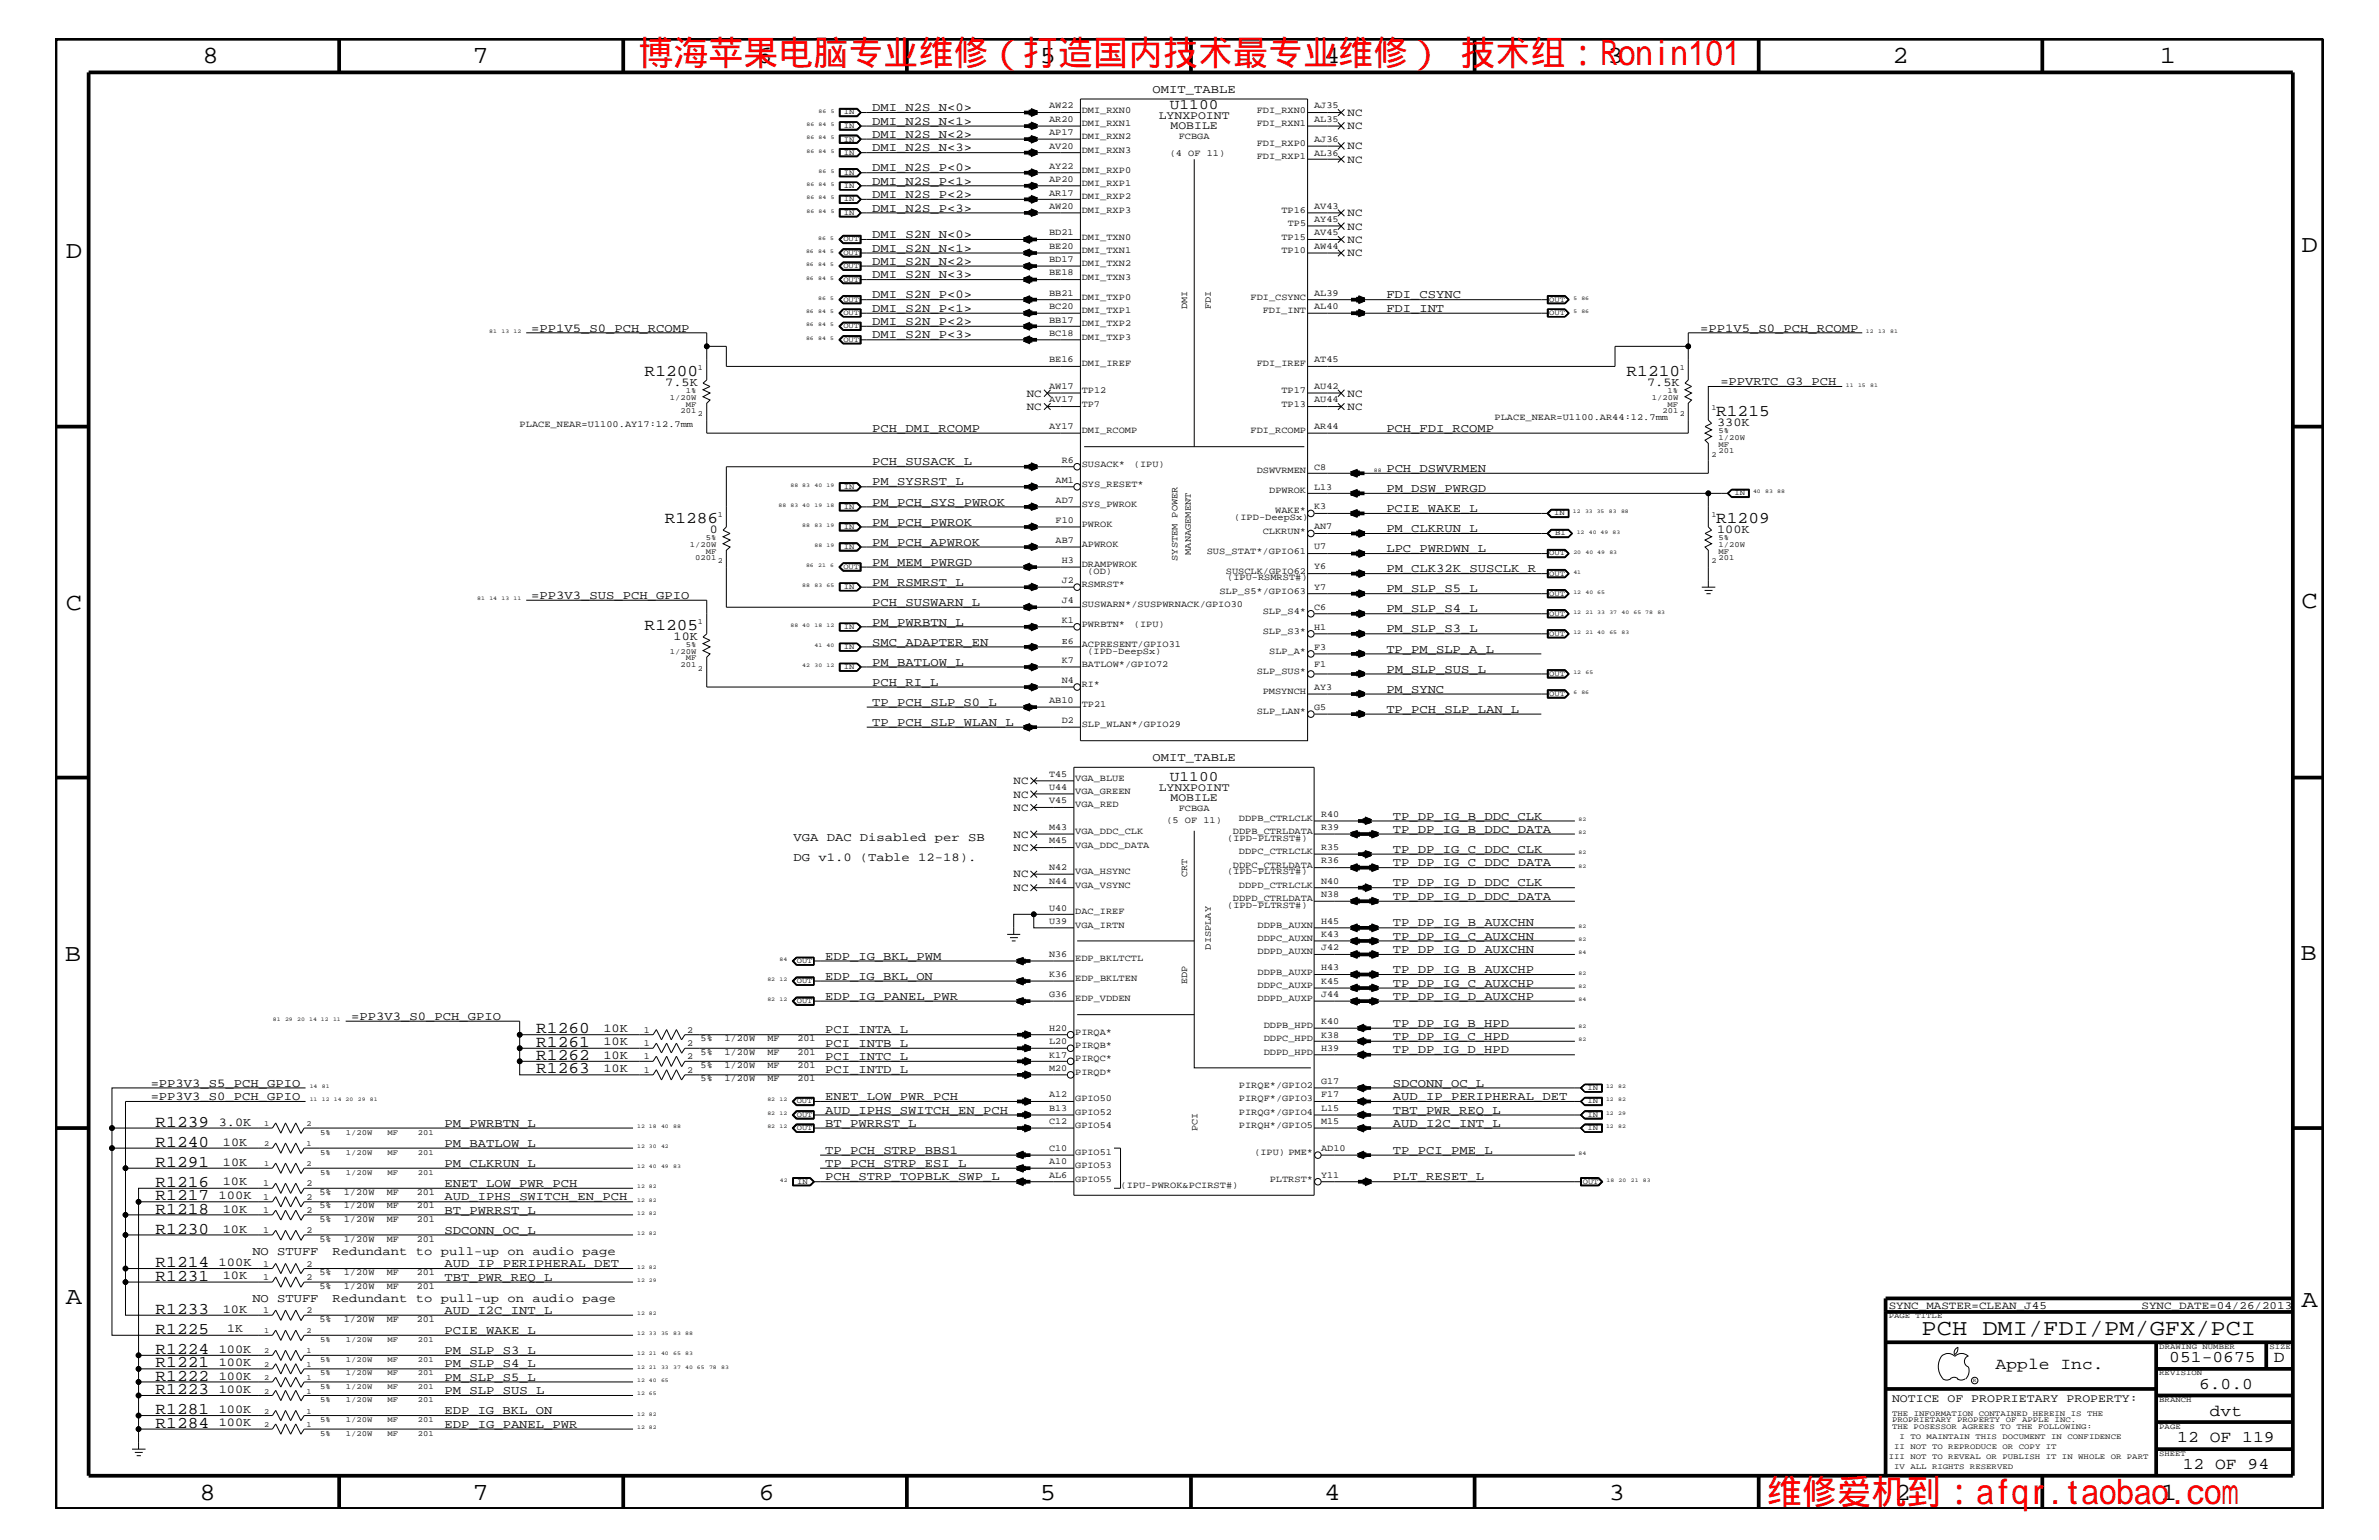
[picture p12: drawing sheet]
<svg xmlns="http://www.w3.org/2000/svg" width="432mm" height="279mm" viewBox="0 0 432 279" stroke-linecap="round" stroke-linejoin="round" font-family="sans-serif">
<defs><g id="words">
<g font-size="6.3" fill="#f00">
<text x="115.9" y="11.9">博海苹果电脑专业维修（打造国内技术最专业维修） 技术组：Ronin101</text>
<text x="320.7" y="272.9">维修爱机到：afqr.taobao.com</text>
</g>
<g font-size="4.5">
<text x="36.7" y="11.5">8</text>
<text x="85.8" y="11.5">7</text>
<text x="137.3" y="11.5">6</text>
<text x="188.7" y="11.5">5</text>
<text x="240.3" y="11.5">4</text>
<text x="291.8" y="11.5">3</text>
<text x="343.5" y="11.5">2</text>
<text x="392" y="11.5">1</text>
<text x="11.9" y="46.8">D</text>
<text x="417.7" y="45.7">D</text>
<text x="11.9" y="110.6">C</text>
<text x="417.7" y="110.3">C</text>
<text x="11.8" y="174.3">B</text>
<text x="417.6" y="174.2">B</text>
<text x="11.9" y="236.7">A</text>
<text x="417.7" y="237.1">A</text>
<text x="36.2" y="272.1">8</text>
<text x="85.8" y="272.1">7</text>
<text x="137.7" y="272.1">6</text>
<text x="188.7" y="272.1">5</text>
<text x="240.4" y="272.1">4</text>
<text x="292" y="272.1">3</text>
<text x="343.9" y="272.1">2</text>
<text x="392.2" y="272.1">1</text>
</g>
<text font-size="4.1" x="348.8" y="242.3">PCH DMI/FDI/PM/GFX/PCI</text>
<g font-size="3">
<text x="117" y="68.2">R1200</text>
<text x="295.2" y="68.2">R1210</text>
<text x="311.5" y="75.5">R1215</text>
<text x="120.6" y="94.9">R1286</text>
<text x="311.5" y="94.9">R1209</text>
<text x="117" y="114.2">R1205</text>
<text x="97.3" y="189.9">R1261</text>
<text x="97.3" y="187.5">R1260</text>
<text x="97.3" y="194.8">R1263</text>
<text x="97.3" y="192.3">R1262</text>
<text x="28.2" y="208.1">R1240</text>
<text x="28.2" y="204.4">R1239</text>
<text x="28.2" y="211.7">R1291</text>
<text x="28.2" y="215.3">R1216</text>
<text x="28.2" y="217.8">R1217</text>
<text x="28.2" y="220.2">R1218</text>
<text x="28.2" y="223.9">R1230</text>
<text x="28.2" y="232.4">R1231</text>
<text x="28.2" y="229.9">R1214</text>
<text x="28.2" y="238.4">R1233</text>
<text x="28.2" y="242">R1225</text>
<text x="28.2" y="245.6">R1224</text>
<text x="28.2" y="250.6">R1222</text>
<text x="28.2" y="248.1">R1221</text>
<text x="362.2" y="248.4">Apple Inc.</text>
<text x="393.7" y="247.1">051-0675</text>
<text x="399.2" y="252">6.0.0</text>
<text x="412.7" y="247.1">D</text>
<text x="28.2" y="252.9">R1223</text>
<text x="28.2" y="256.6">R1281</text>
<text x="401.1" y="256.8">dvt</text>
<text x="28.2" y="259">R1284</text>
<text x="395.2" y="261.6">12 OF 119</text>
<text x="396.2" y="266.6">12 OF 94</text>
</g>
<g font-size="2.6">
<text x="212.3" y="19.8">U1100</text>
<text x="212.3" y="141.7">U1100</text>
</g>
<g font-size="2.2">
<text x="209.2" y="16.8">OMIT_TABLE</text>
<text x="158.3" y="20.2">DMI_N2S_N&lt;0&gt;</text>
<text x="158.3" y="22.6">DMI_N2S_N&lt;1&gt;</text>
<text x="158.3" y="25">DMI_N2S_N&lt;2&gt;</text>
<text x="158.3" y="27.5">DMI_N2S_N&lt;3&gt;</text>
<text x="158.3" y="31.1">DMI_N2S_P&lt;0&gt;</text>
<text x="158.3" y="35.9">DMI_N2S_P&lt;2&gt;</text>
<text x="158.3" y="33.6">DMI_N2S_P&lt;1&gt;</text>
<text x="158.3" y="38.4">DMI_N2S_P&lt;3&gt;</text>
<text x="158.3" y="43.2">DMI_S2N_N&lt;0&gt;</text>
<text x="158.3" y="45.7">DMI_S2N_N&lt;1&gt;</text>
<text x="158.3" y="48">DMI_S2N_N&lt;2&gt;</text>
<text x="158.3" y="50.5">DMI_S2N_N&lt;3&gt;</text>
<text x="158.3" y="54.1">DMI_S2N_P&lt;0&gt;</text>
<text x="158.3" y="56.6">DMI_S2N_P&lt;1&gt;</text>
<text x="158.3" y="59">DMI_S2N_P&lt;2&gt;</text>
<text x="251.6" y="54.1">FDI_CSYNC</text>
<text x="251.6" y="56.6">FDI_INT</text>
<text x="96.4" y="60.2">=PP1V5_S0_PCH_RCOMP</text>
<text x="158.3" y="61.4">DMI_S2N_P&lt;3&gt;</text>
<text x="308.6" y="60.2">=PP1V5_S0_PCH_RCOMP</text>
<text x="120.7" y="70">7.5K</text>
<text x="299" y="70">7.5K</text>
<text x="312.3" y="69.9">=PPVRTC_G3_PCH</text>
<text x="311.7" y="77.3">330K</text>
<text x="158.3" y="78.3">PCH_DMI_RCOMP</text>
<text x="251.6" y="78.3">PCH_FDI_RCOMP</text>
<text x="158.3" y="88.1">PM_SYSRST_L</text>
<text x="158.3" y="84.4">PCH_SUSACK_L</text>
<text x="251.6" y="85.6">PCH_DSWVRMEN</text>
<text x="251.6" y="89.3">PM_DSW_PWRGD</text>
<text x="158.3" y="91.7">PM_PCH_SYS_PWROK</text>
<text x="158.3" y="95.4">PM_PCH_PWROK</text>
<text x="251.6" y="92.9">PCIE_WAKE_L</text>
<text x="128.9" y="96.7">0</text>
<text x="158.3" y="99">PM_PCH_APWROK</text>
<text x="251.6" y="100.2">LPC_PWRDWN_L</text>
<text x="251.6" y="96.5">PM_CLKRUN_L</text>
<text x="311.7" y="96.7">100K</text>
<text x="158.3" y="106.3">PM_RSMRST_L</text>
<text x="158.3" y="102.6">PM_MEM_PWRGD</text>
<text x="251.6" y="103.8">PM_CLK32K_SUSCLK_R</text>
<text x="251.6" y="107.5">PM_SLP_S5_L</text>
<text x="96.4" y="108.7">=PP3V3_SUS_PCH_GPIO</text>
<text x="158.3" y="113.6">PM_PWRBTN_L</text>
<text x="158.3" y="109.9">PCH_SUSWARN_L</text>
<text x="251.6" y="111.1">PM_SLP_S4_L</text>
<text x="122.3" y="116.1">10K</text>
<text x="158.3" y="117.2">SMC_ADAPTER_EN</text>
<text x="251.6" y="114.8">PM_SLP_S3_L</text>
<text x="251.6" y="118.4">TP_PM_SLP_A_L</text>
<text x="158.3" y="124.4">PCH_RI_L</text>
<text x="158.3" y="120.8">PM_BATLOW_L</text>
<text x="251.6" y="122">PM_SLP_SUS_L</text>
<text x="251.6" y="125.7">PM_SYNC</text>
<text x="158.3" y="128">TP_PCH_SLP_S0_L</text>
<text x="158.3" y="131.7">TP_PCH_SLP_WLAN_L</text>
<text x="251.6" y="129.3">TP_PCH_SLP_LAN_L</text>
<text x="209.2" y="138">OMIT_TABLE</text>
<text x="252.8" y="148.7">TP_DP_IG_B_DDC_CLK</text>
<text x="144" y="152.6">VGA DAC Disabled per SB</text>
<text x="252.8" y="151.1">TP_DP_IG_B_DDC_DATA</text>
<text x="252.8" y="154.7">TP_DP_IG_C_DDC_CLK</text>
<text x="144" y="156.2">DG v1.0 (Table 12-18).</text>
<text x="252.8" y="157.2">TP_DP_IG_C_DDC_DATA</text>
<text x="252.8" y="160.8">TP_DP_IG_D_DDC_CLK</text>
<text x="252.8" y="163.3">TP_DP_IG_D_DDC_DATA</text>
<text x="252.8" y="168.1">TP_DP_IG_B_AUXCHN</text>
<text x="252.8" y="170.5">TP_DP_IG_C_AUXCHN</text>
<text x="252.8" y="172.9">TP_DP_IG_D_AUXCHN</text>
<text x="149.8" y="174.2">EDP_IG_BKL_PWM</text>
<text x="149.8" y="177.7">EDP_IG_BKL_ON</text>
<text x="252.8" y="179">TP_DP_IG_C_AUXCHP</text>
<text x="252.8" y="176.6">TP_DP_IG_B_AUXCHP</text>
<text x="63.8" y="185">=PP3V3_S0_PCH_GPIO</text>
<text x="149.8" y="181.4">EDP_IG_PANEL_PWR</text>
<text x="252.8" y="181.4">TP_DP_IG_D_AUXCHP</text>
<text x="109.5" y="189.7">10K</text>
<text x="109.5" y="187.2">10K</text>
<text x="149.8" y="189.9">PCI_INTB_L</text>
<text x="149.8" y="187.5">PCI_INTA_L</text>
<text x="252.8" y="188.7">TP_DP_IG_C_HPD</text>
<text x="252.8" y="191.1">TP_DP_IG_D_HPD</text>
<text x="252.8" y="186.3">TP_DP_IG_B_HPD</text>
<text x="27.3" y="197.2">=PP3V3_S5_PCH_GPIO</text>
<text x="109.5" y="194.5">10K</text>
<text x="109.5" y="192.1">10K</text>
<text x="149.8" y="192.3">PCI_INTC_L</text>
<text x="149.8" y="194.8">PCI_INTD_L</text>
<text x="252.8" y="197.2">SDCONN_OC_L</text>
<text x="27.3" y="199.6">=PP3V3_S0_PCH_GPIO</text>
<text x="149.8" y="202">AUD_IPHS_SWITCH_EN_PCH</text>
<text x="149.8" y="199.6">ENET_LOW_PWR_PCH</text>
<text x="252.8" y="202">TBT_PWR_REQ_L</text>
<text x="252.8" y="199.6">AUD_IP_PERIPHERAL_DET</text>
<text x="39.7" y="204.2">3.0K</text>
<text x="40.5" y="207.9">10K</text>
<text x="80.7" y="208.1">PM_BATLOW_L</text>
<text x="80.7" y="204.4">PM_PWRBTN_L</text>
<text x="149.8" y="209.3">TP_PCH_STRP_BBS1</text>
<text x="149.8" y="204.4">BT_PWRRST_L</text>
<text x="252.8" y="209.3">TP_PCI_PME_L</text>
<text x="252.8" y="204.4">AUD_I2C_INT_L</text>
<text x="40.4" y="215.1">10K</text>
<text x="40.5" y="211.5">10K</text>
<text x="80.7" y="215.3">ENET_LOW_PWR_PCH</text>
<text x="80.7" y="211.7">PM_CLKRUN_L</text>
<text x="149.8" y="214.2">PCH_STRP_TOPBLK_SWP_L</text>
<text x="149.8" y="211.7">TP_PCH_STRP_ESI_L</text>
<text x="252.8" y="214.2">PLT_RESET_L</text>
<text x="39.7" y="217.5">100K</text>
<text x="40.4" y="220">10K</text>
<text x="80.7" y="220.2">BT_PWRRST_L</text>
<text x="80.7" y="217.8">AUD_IPHS_SWITCH_EN_PCH</text>
<text x="40.4" y="223.6">10K</text>
<text x="45.8" y="227.7">NO STUFF</text>
<text x="60.4" y="227.7">Redundant to pull-up on audio page</text>
<text x="80.7" y="223.9">SDCONN_OC_L</text>
<text x="39.7" y="229.6">100K</text>
<text x="40.4" y="232.1">10K</text>
<text x="80.7" y="232.4">TBT_PWR_REQ_L</text>
<text x="80.7" y="229.9">AUD_IP_PERIPHERAL_DET</text>
<text x="40.4" y="238.2">10K</text>
<text x="45.8" y="236.2">NO STUFF</text>
<text x="60.4" y="236.2">Redundant to pull-up on audio page</text>
<text x="80.7" y="238.4">AUD_I2C_INT_L</text>
<text x="39.7" y="245.4">100K</text>
<text x="41.2" y="241.8">1K</text>
<text x="80.7" y="245.6">PM_SLP_S3_L</text>
<text x="80.7" y="242">PCIE_WAKE_L</text>
<text x="39.7" y="250.3">100K</text>
<text x="39.7" y="247.8">100K</text>
<text x="80.7" y="250.6">PM_SLP_S5_L</text>
<text x="80.7" y="248.1">PM_SLP_S4_L</text>
<text x="39.7" y="252.7">100K</text>
<text x="39.7" y="256.3">100K</text>
<text x="80.7" y="256.6">EDP_IG_BKL_ON</text>
<text x="80.7" y="252.9">PM_SLP_SUS_L</text>
<text x="39.7" y="258.8">100K</text>
<text x="80.7" y="259">EDP_IG_PANEL_PWR</text>
</g>
<g font-size="2.1">
<text x="210.3" y="21.6">LYNXPOINT</text>
<text x="212.5" y="23.5">MOBILE</text>
<text x="210.3" y="143.5">LYNXPOINT</text>
<text x="212.5" y="145.3">MOBILE</text>
<text x="343.4" y="254.4">NOTICE OF PROPRIETARY PROPERTY:</text>
</g>
<g font-size="2">
<text x="244.6" y="21">NC</text>
<text x="244.6" y="23.5">NC</text>
<text x="244.6" y="27.1">NC</text>
<text x="244.6" y="29.5">NC</text>
<text x="244.6" y="39.2">NC</text>
<text x="244.6" y="41.7">NC</text>
<text x="244.6" y="44.1">NC</text>
<text x="244.6" y="46.5">NC</text>
<text x="186.4" y="72">NC</text>
<text x="244.6" y="72">NC</text>
<text x="186.4" y="74.4">NC</text>
<text x="244.6" y="74.4">NC</text>
<text x="184" y="142.3">NC</text>
<text x="184" y="144.7">NC</text>
<text x="184" y="147.1">NC</text>
<text x="184" y="152">NC</text>
<text x="184" y="154.4">NC</text>
<text x="184" y="159.2">NC</text>
<text x="184" y="161.7">NC</text>
<text x="342.8" y="237.4">SYNC_MASTER=CLEAN_J45</text>
<text x="388.7" y="237.4">SYNC_DATE=04/26/2013</text>
</g>
<g font-size="1.7">
<text x="190.4" y="19.7">AW22</text>
<text x="190.4" y="22.1">AR20</text>
<text x="196.3" y="20.4">DMI_RXN0</text>
<text x="196.3" y="22.9">DMI_RXN1</text>
<text x="228.1" y="22.9">FDI_RXN1</text>
<text x="228.1" y="20.4">FDI_RXN0</text>
<text x="238.5" y="19.7">AJ35</text>
<text x="238.5" y="22.1">AL35</text>
<text x="190.4" y="24.6">AP17</text>
<text x="190.4" y="27">AV20</text>
<text x="196.3" y="25.3">DMI_RXN2</text>
<text x="196.3" y="27.7">DMI_RXN3</text>
<text x="212.3" y="28.3">(4 OF 11)</text>
<text x="214" y="25.3">FCBGA</text>
<text x="228.1" y="28.9">FDI_RXP1</text>
<text x="228.1" y="26.5">FDI_RXP0</text>
<text x="238.5" y="25.8">AJ36</text>
<text x="238.5" y="28.2">AL36</text>
<text x="190.4" y="30.6">AY22</text>
<text x="190.4" y="33">AP20</text>
<text x="190.4" y="35.5">AR17</text>
<text x="196.3" y="31.4">DMI_RXP0</text>
<text x="196.3" y="33.7">DMI_RXP1</text>
<text x="190.4" y="37.9">AW20</text>
<text x="196.3" y="38.6">DMI_RXP3</text>
<text x="196.3" y="36.2">DMI_RXP2</text>
<text x="232.6" y="38.6">TP16</text>
<text x="233.8" y="41">TP5</text>
<text x="238.5" y="37.9">AV43</text>
<text x="238.5" y="40.3">AY45</text>
<text x="190.4" y="42.7">BD21</text>
<text x="190.4" y="45.2">BE20</text>
<text x="190.4" y="47.6">BD17</text>
<text x="196.3" y="45.9">DMI_TXN1</text>
<text x="196.3" y="43.5">DMI_TXN0</text>
<text x="232.6" y="43.5">TP15</text>
<text x="232.6" y="45.9">TP10</text>
<text x="238.5" y="45.2">AW44</text>
<text x="238.5" y="42.7">AV45</text>
<text x="190.4" y="50">BE18</text>
<text x="190.4" y="53.6">BB21</text>
<text x="196.3" y="50.7">DMI_TXN3</text>
<text x="196.3" y="48.3">DMI_TXN2</text>
<text x="238.5" y="53.6">AL39</text>
<text x="190.4" y="56.1">BC20</text>
<text x="190.4" y="58.5">BB17</text>
<text x="196.3" y="56.8">DMI_TXP1</text>
<text x="196.3" y="54.4">DMI_TXP0</text>
<text x="196.3" y="59.2">DMI_TXP2</text>
<text x="215.5" y="56" transform="rotate(-90 215.5 56)">DMI</text>
<text x="219.8" y="56" transform="rotate(-90 219.8 56)">FDI</text>
<text x="227" y="54.4">FDI_CSYNC</text>
<text x="229.2" y="56.8">FDI_INT</text>
<text x="238.5" y="56.1">AL40</text>
<text x="190.4" y="65.7">BE16</text>
<text x="190.4" y="60.9">BC18</text>
<text x="196.3" y="61.7">DMI_TXP3</text>
<text x="238.5" y="65.7">AT45</text>
<text x="190.4" y="70.6">AW17</text>
<text x="196.3" y="66.5">DMI_IREF</text>
<text x="196.3" y="71.3">TP12</text>
<text x="228.1" y="66.5">FDI_IREF</text>
<text x="232.6" y="71.3">TP17</text>
<text x="238.5" y="70.6">AU42</text>
<text x="94.3" y="77.4">PLACE_NEAR=U1100.AY17:12.7mm</text>
<text x="190.4" y="77.9">AY17</text>
<text x="190.4" y="73">AV17</text>
<text x="196.3" y="73.8">TP7</text>
<text x="232.6" y="73.8">TP13</text>
<text x="238.5" y="77.9">AR44</text>
<text x="238.5" y="73">AU44</text>
<text x="271.3" y="76.2">PLACE_NEAR=U1100.AR44:12.7mm</text>
<text x="192.7" y="83.9">R6</text>
<text x="196.3" y="78.6">DMI_RCOMP</text>
<text x="227" y="78.6">FDI_RCOMP</text>
<text x="191.6" y="87.6">AM1</text>
<text x="196.3" y="84.7">SUSACK*</text>
<text x="196.3" y="88.3">SYS_RESET*</text>
<text x="205.8" y="84.7">(IPU)</text>
<text x="228.1" y="85.9">DSWVRMEN</text>
<text x="230.4" y="89.5">DPWROK</text>
<text x="238.5" y="88.8">L13</text>
<text x="238.5" y="85.2">C8</text>
<text x="191.6" y="94.9">F10</text>
<text x="191.6" y="91.2">AD7</text>
<text x="196.3" y="95.6">PWROK</text>
<text x="196.3" y="92">SYS_PWROK</text>
<text x="224" y="94.3">(IPD-DeepSx)</text>
<text x="231.5" y="93.2">WAKE*</text>
<text x="238.5" y="92.4">K3</text>
<text x="191.6" y="98.5">AB7</text>
<text x="196.3" y="99.3">APWROK</text>
<text x="213.7" y="101.8" transform="rotate(-90 213.7 101.8)">SYSTEM POWER</text>
<text x="216.2" y="100.7" transform="rotate(-90 216.2 100.7)">MANAGEMENT</text>
<text x="219" y="100.4">SUS_STAT*/GPIO61</text>
<text x="229.2" y="96.8">CLKRUN*</text>
<text x="238.5" y="99.7">U7</text>
<text x="238.5" y="96">AN7</text>
<text x="192.7" y="102.1">H3</text>
<text x="192.7" y="105.8">J2</text>
<text x="196.3" y="106.5">RSMRST*</text>
<text x="196.3" y="102.9">DRAMPWROK</text>
<text x="197.4" y="104.1">(OD)</text>
<text x="221.3" y="107.7">SLP_S5*/GPIO63</text>
<text x="222.5" y="104.1">SUSCLK/GPIO62</text>
<text x="222.8" y="105.3">(IPU-RSMRST#)</text>
<text x="238.5" y="107">Y7</text>
<text x="238.5" y="103.3">Y6</text>
<text x="192.7" y="113.1">K1</text>
<text x="192.7" y="109.4">J4</text>
<text x="196.3" y="113.7">PWRBTN*</text>
<text x="196.3" y="110.2">SUSWARN*/SUSPWRNACK/GPIO30</text>
<text x="205.8" y="113.7">(IPU)</text>
<text x="229.2" y="111.4">SLP_S4*</text>
<text x="238.5" y="110.6">C6</text>
<text x="196.3" y="117.4">ACPRESENT/GPIO31</text>
<text x="197.4" y="118.6">(IPD-DeepSx)</text>
<text x="229.2" y="115">SLP_S3*</text>
<text x="230.4" y="118.6">SLP_A*</text>
<text x="238.5" y="117.9">F3</text>
<text x="238.5" y="114.2">H1</text>
<text x="192.7" y="124">N4</text>
<text x="192.7" y="120.3">K7</text>
<text x="196.3" y="124.7">RI*</text>
<text x="196.3" y="121">BATLOW*/GPIO72</text>
<text x="228.1" y="122.3">SLP_SUS*</text>
<text x="229.2" y="125.9">PMSYNCH</text>
<text x="238.5" y="125.2">AY3</text>
<text x="238.5" y="120.9">F1</text>
<text x="190.4" y="127.6">AB10</text>
<text x="192.7" y="131.3">D2</text>
<text x="196.3" y="131.9">SLP_WLAN*/GPIO29</text>
<text x="196.3" y="128.3">TP21</text>
<text x="228.1" y="129.6">SLP_LAN*</text>
<text x="238.5" y="128.8">G5</text>
<text x="190.4" y="140.9">T45</text>
<text x="190.4" y="143.4">U44</text>
<text x="195.2" y="141.7">VGA_BLUE</text>
<text x="190.4" y="145.7">V45</text>
<text x="195.2" y="146.5">VGA_RED</text>
<text x="195.2" y="144">VGA_GREEN</text>
<text x="211.7" y="149.4">(5 OF 11)</text>
<text x="214" y="147.1">FCBGA</text>
<text x="224.9" y="149">DDPB_CTRLCLK</text>
<text x="239.8" y="148.2">R40</text>
<text x="190.4" y="150.7">M43</text>
<text x="190.4" y="153">M45</text>
<text x="195.2" y="153.8">VGA_DDC_DATA</text>
<text x="195.2" y="151.3">VGA_DDC_CLK</text>
<text x="222.8" y="152.6">(IPD-PLTRST#)</text>
<text x="223.8" y="151.3">DDPB_CTRLDATA</text>
<text x="224.9" y="155">DDPC_CTRLCLK</text>
<text x="239.8" y="150.7">R39</text>
<text x="239.8" y="154.3">R35</text>
<text x="190.4" y="157.9">N42</text>
<text x="190.4" y="160.3">N44</text>
<text x="195.2" y="161.1">VGA_VSYNC</text>
<text x="195.2" y="158.6">VGA_HSYNC</text>
<text x="215.5" y="159.1" transform="rotate(-90 215.5 159.1)">CRT</text>
<text x="222.8" y="158.6">(IPD-PLTRST#)</text>
<text x="223.8" y="157.4">DDPC_CTRLDATA</text>
<text x="224.9" y="161.1">DDPD_CTRLCLK</text>
<text x="239.8" y="156.7">R36</text>
<text x="239.8" y="160.3">N40</text>
<text x="190.4" y="165.2">U40</text>
<text x="190.4" y="167.6">U39</text>
<text x="195.2" y="165.9">DAC_IREF</text>
<text x="222.8" y="164.7">(IPD-PLTRST#)</text>
<text x="223.8" y="163.5">DDPD_CTRLDATA</text>
<text x="239.8" y="167.6">H45</text>
<text x="239.8" y="162.8">N38</text>
<text x="190.4" y="173.7">N36</text>
<text x="195.2" y="168.3">VGA_IRTN</text>
<text x="219.8" y="172.3" transform="rotate(-90 219.8 172.3)">DISPLAY</text>
<text x="228.3" y="170.7">DDPC_AUXN</text>
<text x="228.3" y="168.3">DDPB_AUXN</text>
<text x="228.3" y="173.2">DDPD_AUXN</text>
<text x="239.8" y="170">K43</text>
<text x="239.8" y="172.4">J42</text>
<text x="190.4" y="177.3">K36</text>
<text x="195.2" y="178">EDP_BKLTEN</text>
<text x="195.2" y="174.4">EDP_BKLTCTL</text>
<text x="215.5" y="178.5" transform="rotate(-90 215.5 178.5)">EDP</text>
<text x="228.3" y="179.3">DDPC_AUXP</text>
<text x="228.3" y="176.8">DDPB_AUXP</text>
<text x="239.8" y="176.1">H43</text>
<text x="239.8" y="178.5">K45</text>
<text x="190.4" y="181">G36</text>
<text x="195.2" y="181.6">EDP_VDDEN</text>
<text x="228.3" y="181.6">DDPD_AUXP</text>
<text x="239.8" y="185.8">K40</text>
<text x="239.8" y="181">J44</text>
<text x="116.8" y="189.8">1</text>
<text x="116.8" y="187.4">1</text>
<text x="124.7" y="189.8">2</text>
<text x="124.7" y="187.4">2</text>
<text x="127.2" y="191.4">5%</text>
<text x="127.2" y="188.9">5%</text>
<text x="131.5" y="191.4">1/20W</text>
<text x="131.5" y="188.9">1/20W</text>
<text x="139.3" y="191.4">MF</text>
<text x="139.3" y="188.9">MF</text>
<text x="144.7" y="191.4">201</text>
<text x="144.7" y="188.9">201</text>
<text x="190.4" y="187">H20</text>
<text x="190.4" y="189.4">L20</text>
<text x="190.4" y="191.9">K17</text>
<text x="195.2" y="187.7">PIRQA*</text>
<text x="195.2" y="190.2">PIRQB*</text>
<text x="229.4" y="186.5">DDPB_HPD</text>
<text x="229.4" y="191.4">DDPD_HPD</text>
<text x="229.4" y="188.9">DDPC_HPD</text>
<text x="239.8" y="188.2">K38</text>
<text x="239.8" y="190.6">H39</text>
<text x="116.8" y="194.7">1</text>
<text x="116.8" y="192.2">1</text>
<text x="124.7" y="194.7">2</text>
<text x="124.7" y="192.2">2</text>
<text x="127.2" y="196.2">5%</text>
<text x="127.2" y="193.7">5%</text>
<text x="131.5" y="196.2">1/20W</text>
<text x="131.5" y="193.7">1/20W</text>
<text x="139.3" y="196.2">MF</text>
<text x="139.3" y="193.7">MF</text>
<text x="144.7" y="196.2">201</text>
<text x="144.7" y="193.7">201</text>
<text x="190.4" y="194.3">M20</text>
<text x="195.2" y="195">PIRQD*</text>
<text x="195.2" y="192.6">PIRQC*</text>
<text x="224.9" y="197.4">PIRQE*/GPIO2</text>
<text x="239.8" y="196.7">G17</text>
<text x="190.4" y="199.1">A12</text>
<text x="190.4" y="201.5">B13</text>
<text x="190.4" y="204">C12</text>
<text x="195.2" y="202.3">GPIO52</text>
<text x="195.2" y="199.8">GPIO50</text>
<text x="224.9" y="202.3">PIRQG*/GPIO4</text>
<text x="224.9" y="199.8">PIRQF*/GPIO3</text>
<text x="239.8" y="199.1">F17</text>
<text x="239.8" y="201.5">L15</text>
<text x="239.8" y="204">M15</text>
<text x="190.4" y="208.8">C10</text>
<text x="195.2" y="204.7">GPIO54</text>
<text x="195.2" y="209.6">GPIO51</text>
<text x="217.3" y="205.1" transform="rotate(-90 217.3 205.1)">PCI</text>
<text x="224.9" y="204.7">PIRQH*/GPIO5</text>
<text x="227.7" y="209.6">(IPU) PME*</text>
<text x="239.8" y="208.8">AD10</text>
<text x="47.8" y="215.3">1</text>
<text x="55.6" y="215.3">2</text>
<text x="190.4" y="211.3">A10</text>
<text x="190.4" y="213.6">AL6</text>
<text x="195.2" y="214.4">GPIO55</text>
<text x="195.2" y="211.9">GPIO53</text>
<text x="203.4" y="215.6">(IPU-PWROK&amp;PCIRST#)</text>
<text x="230.5" y="214.4">PLTRST*</text>
<text x="239.8" y="213.6">Y11</text>
<text x="47.8" y="217.7">1</text>
<text x="47.8" y="220.1">1</text>
<text x="55.6" y="217.7">2</text>
<text x="55.6" y="220.1">2</text>
<text x="58" y="219.2">5%</text>
<text x="58" y="221.7">5%</text>
<text x="58" y="216.9">5%</text>
<text x="62.4" y="219.2">1/20W</text>
<text x="62.4" y="221.7">1/20W</text>
<text x="62.4" y="216.9">1/20W</text>
<text x="70.2" y="219.2">MF</text>
<text x="70.2" y="221.7">MF</text>
<text x="70.2" y="216.9">MF</text>
<text x="75.6" y="219.2">201</text>
<text x="75.6" y="221.7">201</text>
<text x="75.6" y="216.9">201</text>
<text x="47.8" y="223.7">1</text>
<text x="55.6" y="223.7">2</text>
<text x="58" y="225.3">5%</text>
<text x="62.4" y="225.3">1/20W</text>
<text x="70.2" y="225.3">MF</text>
<text x="75.6" y="225.3">201</text>
<text x="47.8" y="232.2">1</text>
<text x="47.8" y="229.8">1</text>
<text x="55.6" y="232.2">2</text>
<text x="55.6" y="229.8">2</text>
<text x="58" y="233.8">5%</text>
<text x="58" y="231.3">5%</text>
<text x="62.4" y="233.8">1/20W</text>
<text x="62.4" y="231.3">1/20W</text>
<text x="70.2" y="233.8">MF</text>
<text x="70.2" y="231.3">MF</text>
<text x="75.6" y="233.8">201</text>
<text x="75.6" y="231.3">201</text>
<text x="47.8" y="238.3">1</text>
<text x="55.6" y="238.3">2</text>
<text x="58" y="239.9">5%</text>
<text x="62.4" y="239.9">1/20W</text>
<text x="70.2" y="239.9">MF</text>
<text x="75.6" y="239.9">201</text>
</g>
<text font-size="1.6" x="192.7" y="116.8">E6</text>
<g font-size="1.4">
<text x="153.2" y="20.8">IN</text>
<text x="153.2" y="23.2">IN</text>
<text x="153.2" y="28.1">IN</text>
<text x="153.2" y="25.7">IN</text>
<text x="153.2" y="31.7">IN</text>
<text x="153.2" y="34.1">IN</text>
<text x="153.2" y="39">IN</text>
<text x="153.2" y="36.5">IN</text>
<text x="153.1" y="43.8">OUT</text>
<text x="153.1" y="46.3">OUT</text>
<text x="153.1" y="51.1">OUT</text>
<text x="153.1" y="48.7">OUT</text>
<text x="153.1" y="54.7">OUT</text>
<text x="153.1" y="59.5">OUT</text>
<text x="153.1" y="57.2">OUT</text>
<text x="281.2" y="54.7">OUT</text>
<text x="281.2" y="57.2">OUT</text>
<text x="153.1" y="62">OUT</text>
<text x="124.5" y="71.3">1%</text>
<text x="126.7" y="67.1">1</text>
<text x="302.7" y="71.3">1%</text>
<text x="304.9" y="67.1">1</text>
<text x="121.6" y="72.6">1/20W</text>
<text x="123.5" y="75">201</text>
<text x="124.5" y="73.8">MF</text>
<text x="126.7" y="75.6">2</text>
<text x="299.8" y="72.6">1/20W</text>
<text x="301.8" y="75">201</text>
<text x="302.7" y="73.8">MF</text>
<text x="304.9" y="75.6">2</text>
<text x="310.6" y="74.4">1</text>
<text x="310.6" y="82.8">2</text>
<text x="311.9" y="81.1">MF</text>
<text x="311.9" y="79.9">1/20W</text>
<text x="311.9" y="82.2">201</text>
<text x="311.9" y="78.6">5%</text>
<text x="153.2" y="88.7">IN</text>
<text x="314.8" y="89.9">IN</text>
<text x="130.3" y="93.8">1</text>
<text x="153.2" y="92.3">IN</text>
<text x="153.2" y="96">IN</text>
<text x="282.1" y="93.5">IN</text>
<text x="310.6" y="93.8">1</text>
<text x="125.2" y="99.3">1/20W</text>
<text x="126.2" y="101.6">0201</text>
<text x="128.1" y="98">5%</text>
<text x="128.1" y="100.4">MF</text>
<text x="153.2" y="99.6">IN</text>
<text x="281.2" y="100.8">OUT</text>
<text x="282.3" y="97.1">BI</text>
<text x="311.9" y="100.4">MF</text>
<text x="311.9" y="99.3">1/20W</text>
<text x="311.9" y="101.6">201</text>
<text x="311.9" y="98">5%</text>
<text x="130.3" y="102.2">2</text>
<text x="153.1" y="103.2">OUT</text>
<text x="153.2" y="106.9">IN</text>
<text x="281.2" y="104.4">OUT</text>
<text x="310.6" y="102.2">2</text>
<text x="126.7" y="113.1">1</text>
<text x="281.2" y="108.1">OUT</text>
<text x="281.2" y="111.7">OUT</text>
<text x="121.6" y="118.6">1/20W</text>
<text x="124.5" y="119.8">MF</text>
<text x="124.5" y="117.4">5%</text>
<text x="153.2" y="114.2">IN</text>
<text x="153.2" y="117.8">IN</text>
<text x="281.2" y="115.3">OUT</text>
<text x="123.5" y="121">201</text>
<text x="126.7" y="121.7">2</text>
<text x="153.2" y="121.4">IN</text>
<text x="281.2" y="122.6">OUT</text>
<text x="281.2" y="126.3">OUT</text>
<text x="144.6" y="178.4">OUT</text>
<text x="144.6" y="174.8">OUT</text>
<text x="144.6" y="182.1">OUT</text>
<text x="288.1" y="197.8">IN</text>
<text x="144.6" y="200.2">OUT</text>
<text x="144.6" y="202.6">OUT</text>
<text x="288.1" y="200.2">IN</text>
<text x="288.1" y="202.6">IN</text>
<text x="47.9" y="208">2</text>
<text x="47.9" y="204.3">1</text>
<text x="55.6" y="208">1</text>
<text x="55.6" y="204.3">2</text>
<text x="58.1" y="209.6">5%</text>
<text x="58.1" y="205.9">5%</text>
<text x="62.8" y="209.6">1/20W</text>
<text x="62.8" y="205.9">1/20W</text>
<text x="70.3" y="209.6">MF</text>
<text x="70.3" y="205.9">MF</text>
<text x="75.9" y="209.6">201</text>
<text x="75.9" y="205.9">201</text>
<text x="144.6" y="205.1">OUT</text>
<text x="288.1" y="205.1">IN</text>
<text x="47.9" y="211.6">1</text>
<text x="55.6" y="211.6">2</text>
<text x="58.1" y="213.2">5%</text>
<text x="62.8" y="213.2">1/20W</text>
<text x="70.3" y="213.2">MF</text>
<text x="75.9" y="213.2">201</text>
<text x="144.7" y="214.7">IN</text>
<text x="287.3" y="214.7">OUT</text>
<text x="342.8" y="239.2">PAGE TITLE</text>
<text x="47.9" y="241.9">1</text>
<text x="47.9" y="245.6">2</text>
<text x="55.6" y="241.9">2</text>
<text x="55.6" y="245.6">1</text>
<text x="58.1" y="243.5">5%</text>
<text x="62.8" y="243.5">1/20W</text>
<text x="70.3" y="243.5">MF</text>
<text x="75.9" y="243.5">201</text>
<text x="391.9" y="244.7">DRAWING NUMBER</text>
<text x="411.9" y="244.7">SIZE</text>
<text x="47.9" y="250.4">2</text>
<text x="47.9" y="248">2</text>
<text x="55.6" y="250.4">1</text>
<text x="55.6" y="248">1</text>
<text x="58.1" y="252">5%</text>
<text x="58.1" y="249.5">5%</text>
<text x="58.1" y="247.1">5%</text>
<text x="62.8" y="252">1/20W</text>
<text x="62.8" y="249.5">1/20W</text>
<text x="62.8" y="247.1">1/20W</text>
<text x="70.3" y="252">MF</text>
<text x="70.3" y="249.5">MF</text>
<text x="70.3" y="247.1">MF</text>
<text x="75.9" y="252">201</text>
<text x="75.9" y="249.5">201</text>
<text x="75.9" y="247.1">201</text>
<text x="391.9" y="249.5">REVISION</text>
<text x="47.9" y="252.8">2</text>
<text x="47.9" y="256.5">2</text>
<text x="55.6" y="252.8">1</text>
<text x="55.6" y="256.5">1</text>
<text x="58.1" y="254.4">5%</text>
<text x="62.8" y="254.4">1/20W</text>
<text x="70.3" y="254.4">MF</text>
<text x="75.9" y="254.4">201</text>
<text x="343.4" y="256.8">THE INFORMATION CONTAINED HEREIN IS THE</text>
<text x="391.9" y="254.4">BRANCH</text>
<text x="47.9" y="258.9">2</text>
<text x="55.6" y="258.9">1</text>
<text x="58.1" y="260.5">5%</text>
<text x="58.1" y="258">5%</text>
<text x="62.8" y="260.5">1/20W</text>
<text x="62.8" y="258">1/20W</text>
<text x="70.3" y="260.5">MF</text>
<text x="70.3" y="258">MF</text>
<text x="75.9" y="260.5">201</text>
<text x="75.9" y="258">201</text>
<text x="343.4" y="258">PROPRIETARY PROPERTY OF APPLE INC.</text>
<text x="343.4" y="259.3">THE POSESSOR AGREES TO THE FOLLOWING:</text>
<text x="343.8" y="262.9">II NOT TO REPRODUCE OR COPY IT</text>
<text x="344.8" y="261.1">I TO MAINTAIN THIS DOCUMENT IN CONFIDENCE</text>
<text x="391.9" y="259.3">PAGE</text>
<text x="342.8" y="264.7">III NOT TO REVEAL OR PUBLISH IT IN WHOLE OR PART</text>
<text x="343.8" y="266.6">IV ALL RIGHTS RESERVED</text>
<text x="391.9" y="264.1">SHEET</text>
</g>
<g font-size="1">
<text x="146.4" y="22.9">86</text>
<text x="148.6" y="20.4">86</text>
<text x="148.6" y="22.9">84</text>
<text x="150.8" y="20.4">5</text>
<text x="150.8" y="22.9">5</text>
<text x="146.4" y="27.7">86</text>
<text x="146.4" y="25.3">86</text>
<text x="148.6" y="27.7">84</text>
<text x="148.6" y="25.3">84</text>
<text x="150.8" y="27.7">5</text>
<text x="150.8" y="25.3">5</text>
<text x="146.4" y="33.7">86</text>
<text x="148.6" y="31.4">86</text>
<text x="148.6" y="33.7">84</text>
<text x="150.8" y="33.7">5</text>
<text x="150.8" y="31.4">5</text>
<text x="146.4" y="38.6">86</text>
<text x="146.4" y="36.2">86</text>
<text x="148.6" y="38.6">84</text>
<text x="148.6" y="36.2">84</text>
<text x="150.8" y="38.6">5</text>
<text x="150.8" y="36.2">5</text>
<text x="146.3" y="45.9">86</text>
<text x="148.5" y="43.5">86</text>
<text x="148.5" y="45.9">84</text>
<text x="150.7" y="43.5">5</text>
<text x="150.7" y="45.9">5</text>
<text x="146.3" y="50.7">86</text>
<text x="146.3" y="48.3">86</text>
<text x="148.5" y="50.7">84</text>
<text x="148.5" y="48.3">84</text>
<text x="150.7" y="50.7">5</text>
<text x="150.7" y="48.3">5</text>
<text x="146.3" y="59.2">86</text>
<text x="146.3" y="56.8">86</text>
<text x="148.5" y="54.4">86</text>
<text x="148.5" y="59.2">84</text>
<text x="148.5" y="56.8">84</text>
<text x="150.7" y="54.4">5</text>
<text x="150.7" y="59.2">5</text>
<text x="150.7" y="56.8">5</text>
<text x="285.6" y="54.4">5</text>
<text x="285.6" y="56.8">5</text>
<text x="287" y="54.4">86</text>
<text x="287" y="56.8">86</text>
<text x="88.8" y="60.4">81</text>
<text x="91" y="60.4">13</text>
<text x="93.2" y="60.4">12</text>
<text x="146.3" y="61.7">86</text>
<text x="148.5" y="61.7">84</text>
<text x="150.7" y="61.7">5</text>
<text x="338.7" y="60.4">12</text>
<text x="340.9" y="60.4">13</text>
<text x="343.1" y="60.4">81</text>
<text x="335" y="70.1">11</text>
<text x="337.2" y="70.1">15</text>
<text x="339.4" y="70.1">81</text>
<text x="143.5" y="88.3">88 83</text>
<text x="147.8" y="88.3">40</text>
<text x="150" y="88.3">19</text>
<text x="249.4" y="85.6">88</text>
<text x="318.2" y="89.5">40</text>
<text x="320.4" y="89.5">83</text>
<text x="322.6" y="89.5">88</text>
<text x="141.3" y="92">88</text>
<text x="143.5" y="92">83 40</text>
<text x="145.6" y="95.6">88</text>
<text x="147.8" y="95.6">83</text>
<text x="147.8" y="92">19</text>
<text x="150" y="95.6">19</text>
<text x="150" y="92">18</text>
<text x="285.5" y="93.2">12</text>
<text x="287.7" y="93.2">33 35</text>
<text x="292" y="93.2">83</text>
<text x="294.2" y="93.2">88</text>
<text x="147.8" y="99.3">88</text>
<text x="150" y="99.3">19</text>
<text x="285.6" y="100.4">20</text>
<text x="286.2" y="96.8">12</text>
<text x="287.8" y="100.4">40 49</text>
<text x="288.4" y="96.8">40 49</text>
<text x="292.1" y="100.4">83</text>
<text x="292.7" y="96.8">83</text>
<text x="145.6" y="106.5">88</text>
<text x="146.3" y="102.9">86</text>
<text x="147.8" y="106.5">83</text>
<text x="148.5" y="102.9">21</text>
<text x="150" y="106.5">65</text>
<text x="150.7" y="102.9">6</text>
<text x="285.6" y="104.1">41</text>
<text x="285.6" y="107.7">12</text>
<text x="287.8" y="107.7">40 65</text>
<text x="86.6" y="108.9">81</text>
<text x="88.8" y="108.9">14</text>
<text x="91" y="108.9">13</text>
<text x="93.2" y="108.9">11</text>
<text x="143.5" y="113.7">88 40</text>
<text x="147.8" y="113.7">18</text>
<text x="150" y="113.7">12</text>
<text x="285.6" y="111.4">12</text>
<text x="287.8" y="111.4">21 33</text>
<text x="292.1" y="111.4">37</text>
<text x="294.3" y="111.4">40</text>
<text x="296.5" y="111.4">65 78</text>
<text x="300.8" y="111.4">83</text>
<text x="147.8" y="117.4">41</text>
<text x="150" y="117.4">40</text>
<text x="285.6" y="115">12</text>
<text x="287.8" y="115">21 40</text>
<text x="292.1" y="115">65</text>
<text x="294.3" y="115">83</text>
<text x="145.6" y="121">42</text>
<text x="147.8" y="121">30</text>
<text x="150" y="121">12</text>
<text x="285.6" y="122.3">12</text>
<text x="285.6" y="125.9">6</text>
<text x="287" y="125.9">86</text>
<text x="287.8" y="122.3">65</text>
<text x="286.5" y="149">82</text>
<text x="286.5" y="151.3">82</text>
<text x="286.5" y="155">82</text>
<text x="286.5" y="157.4">82</text>
<text x="286.5" y="170.7">82</text>
<text x="286.5" y="173.2">84</text>
<text x="286.5" y="168.3">82</text>
<text x="139.3" y="178">82</text>
<text x="141.5" y="178">12</text>
<text x="141.5" y="174.4">84</text>
<text x="286.5" y="176.8">82</text>
<text x="286.5" y="179.3">82</text>
<text x="49.5" y="185.3">81</text>
<text x="51.7" y="185.3">29</text>
<text x="53.9" y="185.3">20</text>
<text x="56.1" y="185.3">14 12</text>
<text x="60.5" y="185.3">11</text>
<text x="139.3" y="181.6">82</text>
<text x="141.5" y="181.6">12</text>
<text x="286.5" y="181.6">84</text>
<text x="286.5" y="186.5">82</text>
<text x="286.5" y="188.9">82</text>
<text x="56.2" y="197.4">14</text>
<text x="58.4" y="197.4">81</text>
<text x="291.5" y="197.4">12</text>
<text x="293.7" y="197.4">82</text>
<text x="56.2" y="199.8">11</text>
<text x="58.4" y="199.8">12</text>
<text x="60.6" y="199.8">14 20</text>
<text x="64.9" y="199.8">29</text>
<text x="67.1" y="199.8">81</text>
<text x="139.3" y="202.3">82</text>
<text x="139.3" y="199.8">82</text>
<text x="141.5" y="202.3">12</text>
<text x="141.5" y="199.8">12</text>
<text x="291.5" y="199.8">12</text>
<text x="291.5" y="202.3">12</text>
<text x="293.7" y="199.8">82</text>
<text x="293.7" y="202.3">29</text>
<text x="115.7" y="208.3">12 30</text>
<text x="115.7" y="204.7">12 18</text>
<text x="120" y="208.3">42</text>
<text x="120" y="204.7">40</text>
<text x="122.2" y="204.7">88</text>
<text x="139.3" y="204.7">82</text>
<text x="141.5" y="204.7">12</text>
<text x="286.5" y="209.6">84</text>
<text x="291.5" y="204.7">12</text>
<text x="293.7" y="204.7">82</text>
<text x="115.7" y="215.6">12 82</text>
<text x="115.7" y="211.9">12 40</text>
<text x="120" y="211.9">49</text>
<text x="122.2" y="211.9">83</text>
<text x="141.6" y="214.4">42</text>
<text x="291.6" y="214.4">18</text>
<text x="293.8" y="214.4">20</text>
<text x="296" y="214.4">21</text>
<text x="298.2" y="214.4">83</text>
<text x="115.7" y="220.4">12 82</text>
<text x="115.7" y="218">12 82</text>
<text x="115.7" y="224.1">12 82</text>
<text x="115.7" y="232.6">12 29</text>
<text x="115.7" y="230.2">12 82</text>
<text x="115.7" y="238.6">12 82</text>
<text x="115.7" y="245.9">12 21</text>
<text x="115.7" y="242.3">12 33</text>
<text x="120" y="245.9">40</text>
<text x="120" y="242.3">35</text>
<text x="122.2" y="245.9">65</text>
<text x="122.2" y="242.3">83</text>
<text x="124.4" y="245.9">83</text>
<text x="124.4" y="242.3">88</text>
<text x="115.7" y="250.7">12 40</text>
<text x="115.7" y="248.4">12 21</text>
<text x="120" y="250.7">65</text>
<text x="120" y="248.4">33</text>
<text x="122.2" y="248.4">37</text>
<text x="124.4" y="248.4">40 65</text>
<text x="128.7" y="248.4">78</text>
<text x="130.9" y="248.4">83</text>
<text x="358.1" y="250.7">R</text>
<text x="115.7" y="256.8">12 82</text>
<text x="115.7" y="253.2">12 65</text>
<text x="115.7" y="259.3">12 82</text>
</g>
</g></defs>
<g fill="none" stroke="#000" stroke-width=".18">
<path d="M152.3 19.7h3.3l.7 .7-.7 .8h-3.3zM152.5 19.8h3l.6 .6-.6 .6h-3zM155.5 19.7l.8 .7M155.5 19.7h-3.1v1.4h3.1M155.5 19.7l.7 .7-.7 .7M196.1 18h41.2v116.4h-41.2zM242.8 19.8l1.2 1.2M244 19.8l-1.2 1.2M152.3 22.1h3.3l.7 .8-.7 .7h-3.3zM152.3 24.5h3.3l.7 .7-.7 .8h-3.3zM152.3 26.9h3.3l.7 .8-.7 .8h-3.3zM152.3 30.6h3.3l.7 .7-.7 .8h-3.3z"/>
<path d="M152.3 33h3.3l.7 .7-.7 .8h-3.3zM152.3 35.4h3.3l.7 .8-.7 .7h-3.3zM152.3 37.9h3.3l.7 .7-.7 .8h-3.3zM152.4 37.9h3.1l.7 .7-.7 .7M152.4 24.7h3.1l.6 .5M152.4 22.2h3.1l.6 .7M152.4 33.1h3.1l.6 .6M152.4 22.1v1.4h3.1l.8-.6M152.4 33v1.5M152.4 37.9v1.4h3.1M152.4 23.5h3.1M152.4 34.4h3.1"/>
<path d="M152.5 23.5v-1.3h3l.7 .7-.7 .6M152.5 34.4v-1.3h3l.7 .6-.7 .7M152.5 27.1h3l.6 .6-.6 .6h-3zM152.5 30.7h3l.6 .6-.6 .6h-3zM152.5 35.6h3l.6 .6-.6 .6h-3zM152.5 38h3l.6 .6-.6 .6h-3zM155.5 30.7l.8 .6M155.5 27l.8 .7M155.5 37.9l.8 .7M155.5 35.5l.8 .7M155.5 22.1l.8 .8M155.5 33l.8 .7"/>
<path d="M155.5 27h-3.1v1.4h3.1M155.5 30.7h-3.1v1.3h3.1M155.5 35.5h-3.1v1.3h3.1M155.5 30.7l.7 .6-.7 .7M155.5 27l.7 .7-.7 .7M155.5 35.5l.7 .7-.7 .6M156.1 25.2l-.6 .6h-3v-1.1h3l.7 .5-.7 .7h-3.1M156.1 22.9l-.6 .6M156.1 33.7l-.6 .7M156.1 20.4h40M156.1 31.3h40M156.1 27.7h40"/>
<path d="M156.1 38.6h40M156.1 25.2h40M156.1 36.2h40M156.1 22.9h40M156.1 33.7h40M156.3 25.2l-.8-.6h-3.1v1.4M156.3 20.4l-.8 .7M156.3 31.3l-.8 .7M156.3 27.7l-.8 .7M156.3 38.6l-.8 .7M156.3 25.2l-.8 .8M156.3 36.2l-.8 .6"/>
<path d="M156.3 33.7l-.8 .8M216.8 28.9v52.1M237.3 20.4h6.1M237.3 38.6h6.1M237.3 22.9h6.1M237.3 28.9h6.1M237.3 26.5h6.1M242.8 38l1.2 1.2M242.8 25.8l1.2 1.3M242.8 28.3l1.2 1.2M242.8 22.2l1.2 1.3M244 38l-1.2 1.2"/>
<path d="M244 25.8l-1.2 1.3M244 28.3l-1.2 1.2M244 22.2l-1.2 1.3M152.2 50.7l.8-.7h3.3v1.5h-3.3zM152.2 59.2l.8-.8h3.3v1.6h-3.3zM152.2 48.3l.8-.8h3.3v1.5h-3.3zM152.4 48.3l.7-.6h3v1.3h-3zM153 53.7h3.2v1.3h-3.2l-.7-.6zM153 53.6h3.3v1.5h-3.3l-.8-.7zM153 42.7h3.3v1.5h-3.3l-.8-.8zM153 45.1h3.3v1.6h-3.3l-.8-.8zM153 56.1h3.3v1.4h-3.3"/>
<path d="M153 42.8h3.2v1.3h-3.2l-.7-.7zM153 49l-.7-.7 .7-.7h3.2v1.4M153 56.1l-.8 .7 .8 .7M153 50.1h3.2v1.3h-3.2l-.7-.7zM153 58.5h3.2v1.4h-3.2l-.7-.7zM153 56.1l-.7 .7 .7 .7M153.1 42.8l-.7 .6 .7 .7M153.1 53.7l-.7 .7 .7 .6M153.1 50.1l-.7 .6 .7 .7M153.1 58.5l-.7 .7 .7 .7M153.1 56.1l-.7 .7 .7 .6M153.1 47.7l-.6 .6 .6 .6h3"/>
<path d="M153.1 56.1l-.6 .7 .6 .6M153.1 45.2h3v1.3h-3l-.7-.6zM153.1 56.1h3v1.3h-3M156.1 42.9h-3l-.6 .5 .6 .6h3M156.1 53.8h-3l-.6 .6 .6 .6h3M156.1 50.1h-3l-.6 .6 .6 .6h3M156.1 58.6h-3l-.6 .6 .6 .6h3M156.1 45.3h-3l-.6 .6 .6 .6M156.1 54.4h40M156.1 43.4h40M156.1 50.7h40M156.1 48.3h40"/>
<path d="M156.1 59.2h40M156.1 45.9h40M156.1 56.8h40M156.1 42.8v1.3M156.1 50.1v1.3M156.1 53.7v1.3M156.1 58.5v1.4M156.2 45.1v1.5h-3.2l-.7-.7 .7-.8M156.2 56.1v1.4M237.3 54.4h43.7M237.3 43.4h6.1M237.3 45.9h6.1"/>
<path d="M237.3 56.8h43.7M237.3 41h6.1M242.8 42.9l1.2 1.1M242.8 45.3l1.2 1.2M242.8 40.4l1.2 1.3M244 42.9l-1.2 1.1M244 45.3l-1.2 1.2M244 40.4l-1.2 1.3M280.9 53.6h3.2l.7 .8-.7 .7h-3.2zM280.9 55h3.2M280.9 53.7h3.2M280.9 53.7v1.3"/>
<path d="M280.9 56.1h3.2l.6 .7-.6 .6h-3.2zM281 53.8h3l.7 .6-.7 .6h-3zM281 56.1v1.3M284 56.1l.7 .7M284.1 53.7l.6 .7M284.1 56.1h-3.2v1.4h3.2M284.1 56.1l.7 .7-.7 .7M284.1 53.7l.7 .7-.7 .6M284.7 54.4l-.6 .6M284.7 56.8l-.7 .6M95.5 60.4h32.8v8.5l-.7 .6 1.3 .6-1.3 .6 1.3 .6-1.3 .7 1.3 .6-.6 .6v5.4h67.8M128.3 62.8h3.5v3.7h64.3"/>
<path d="M152.2 61.7l.8-.8h3.3v1.5h-3.3zM153 61h3.2v1.3h-3.2l-.7-.6zM153.1 61l-.7 .7 .7 .6M156.1 61.1h-3l-.6 .6 .6 .5h3M156.1 61.7h40M156.1 61v1.3M189.5 73.2l1.2 1.2M189.5 70.7l1.2 1.3M190.1 73.8h6M190.1 71.3h6M190.7 73.2l-1.2 1.2M190.7 70.7l-1.2 1.3"/>
<path d="M237.3 73.8h6.1M237.3 71.3h6.1M242.8 73.2l1.2 1.2M242.8 70.7l1.2 1.3M244 73.2l-1.2 1.2M244 70.7l-1.2 1.3M306.4 62.8h-13.3v3.7h-55.8M334.4 70.1h-24.3v6.1l.6 .6-1.2 .6 1.2 .6-1.2 .6 1.2 .6-1.2 .7 .6 .5v5.5h-72.8M338 60.4h-31.6v8.5l-.6 .6 1.2 .6-1.2 .6 1.2 .6-1.2 .7 1.2 .6-.6 .6v5.4h-69.1M152.3 87.6h3.3l.7 .7-.7 .8h-3.3zM152.3 91.2h3.3l.7 .8-.7 .7h-3.3zM152.3 94.8h3.3l.7 .8-.7 .8h-3.3z"/>
<path d="M152.3 98.5h3.3l.7 .7-.7 .8h-3.3zM152.4 91.3h3.1l.7 .7-.7 .6M152.4 94.9h3.1l.7 .7-.7 .6M152.4 98.6h3.1l.7 .6-.7 .6M152.4 91.2v1.4h3.1M152.4 94.8v1.5h3.1l.8-.7M152.4 98.5v1.4h3.1l.8-.7M152.4 96.2h3.1M152.4 99.8h3.1M152.5 87.7h3l.6 .6-.6 .6h-3zM152.5 91.4h3l.6 .6-.6 .6h-3zM155.5 87.6l.8 .7"/>
<path d="M155.5 91.2l.8 .8M155.5 94.8l.8 .8M155.5 98.5l.8 .7M155.5 87.6h-3.1v1.4h3.1M155.5 87.6l.7 .7-.7 .7M156.1 95.6l-.6 .6M156.1 99.2l-.6 .6M156.1 88.3h38.8M156.1 92h40M156.1 95.6h40M156.1 99.2h40M156.1 95.6l-.6-.6h-3v1.2"/>
<path d="M156.1 99.2l-.6-.5h-3v1.1M156.3 88.3l-.8 .7M156.3 92l-.8 .6M194.9 84.7h-63.1v10.9l-.6 .6 1.3 .6-1.3 .6 1.3 .6-1.3 .7 1.3 .5-.7 .6v10.4h64.3M196.8 81h39.9M237.3 89.5h72.8M238.6 93.2h42.4M238.6 96.8h42.4M280.8 93.2l.7-.8h3.3v1.5h-3.3zM280.9 99.7h3.2l.7 .7-.7 .8h-3.2zM280.9 99.8h3.2M280.9 99.8v1.3"/>
<path d="M281 96.8l.6-.6h3.1l.6 .6-.6 .6h-3.1zM281 99.8h3l.7 .6-.7 .6h-3zM281.5 93.8h3.3M281.5 92.5l-.6 .7 .6 .6M281.5 96h3.2l.7 .8-.7 .8h-3.2l-.7-.8zM281.5 96.1h3.2l.6 .7-.6 .7h-3.2M281.5 96.1l-.6 .7 .6 .7M281.5 92.5h3.3M284.1 99.8l.6 .6M284.1 99.8l.7 .6-.7 .7M284.7 92.5v1.3M284.7 92.6h-3.1l-.6 .6 .6 .5h3.1"/>
<path d="M313.5 89.5l.8 .7M313.7 89.5h-3.6v6.1l.6 .6-1.2 .6 1.2 .6-1.2 .6 1.2 .7-1.2 .5 .6 .6v6.7M314.3 88.9h3.1v1.2h-3.1l-.6-.6zM314.3 88.7h3.2v1.6h-3.2l-.8-.8zM314.3 88.8h3.1v1.4h-3.1M314.3 88.8l-.7 .7 .7 .7M314.3 88.8l-.8 .7M95.5 108.9h32.8v6.1l-.7 .6 1.3 .6-1.3 .6 1.3 .6-1.3 .6 1.3 .6-.6 .6v5.4h66.6M152.2 102.9l.8-.8h3.3v1.5h-3.3zM152.3 105.8h3.3l.7 .7-.7 .7h-3.3zM152.3 113h3.3l.7 .7-.7 .8h-3.3zM152.3 116.7h3.3l.7 .7-.7 .7h-3.3z"/>
<path d="M152.4 105.9h3.1l.6 .6M152.4 113.1h3.1l.6 .6M152.4 116.8h3.1l.6 .6M152.4 105.8v1.4M152.4 113v1.5M152.4 116.7v1.4M152.4 107.1h3.1M152.4 114.4h3.1M152.4 118h3.1M152.5 107.1v-1.2h3l.7 .6-.7 .6M152.5 114.4v-1.3h3l.7 .6-.7 .7M153 102.1l-.7 .8 .7 .7h3.2v-1.5"/>
<path d="M153.1 102.2l-.7 .7 .7 .6M153.1 102.2l-.6 .7 .6 .6M153.1 102.2h3v1.3h-3M155.5 105.8l.8 .7M155.5 113l.8 .7M155.5 116.7l.8 .7M155.5 118l.7-.6-.7-.6h-3v1.2M156.1 106.5l-.6 .6M156.1 113.7l-.6 .7M156.1 117.4l-.6 .6M156.1 106.5h38.8M156.1 102.9h40"/>
<path d="M156.1 113.7h38.8M156.1 117.4h40M156.3 106.5l-.8 .7M156.3 113.7l-.8 .8M156.3 117.4l-.8 .7M237.3 107.7h43.7M237.3 100.4h43.7M237.3 104.1h43.7M238.6 111.4h42.4M238.6 115h42.4M238.6 118.6h41.2M280.9 103.3h3.2l.7 .8-.7 .7h-3.2z"/>
<path d="M280.9 107h3.2l.7 .7-.7 .8h-3.2zM280.9 110.6h3.2l.7 .8-.7 .7h-3.2zM280.9 114.2h3.2l.7 .8-.7 .8h-3.2zM280.9 101.1h3.2M280.9 104.8h3.2M280.9 108.4h3.2M280.9 112h3.2M280.9 115.7h3.2M280.9 103.4h3.2M280.9 107h3.2M280.9 110.7h3.2M280.9 114.3h3.2"/>
<path d="M280.9 103.4v1.4M280.9 107v1.4M280.9 110.7v1.3M280.9 114.3v1.4M281 103.5h3l.7 .6-.7 .6h-3zM281 107.1h3l.7 .6-.7 .6h-3zM281 110.8h3l.7 .6-.7 .5h-3zM281 114.4h3l.7 .6-.7 .6h-3zM284.1 103.4l.6 .7M284.1 107l.6 .7M284.1 110.7l.6 .7M284.1 114.3l.6 .7"/>
<path d="M284.1 103.4l.7 .7-.7 .7M284.1 107l.7 .7-.7 .7M284.1 110.7l.7 .7-.7 .6M284.1 114.3l.7 .7-.7 .7M284.7 100.4l-.6 .7M284.7 104.1l-.6 .7M284.7 107.7l-.6 .7M284.7 111.4l-.6 .6M284.7 115l-.6 .7M308.9 106.5h2.4M309.4 107.1h1.4M309.7 107.7h.8"/>
<path d="M152.3 120.3h3.3l.7 .7-.7 .8h-3.3zM152.4 120.4h3.1l.6 .6M152.4 120.3v1.5M152.4 121.7h3.1M152.5 121.7v-1.3h3l.7 .6-.7 .7M155.5 120.3l.8 .7M156.1 121l-.6 .7M156.1 121h40M156.3 121l-.8 .8M157.3 131.9h38.8M157.3 128.3h38.8M194.9 139.2h43.6v77.7h-43.6z"/>
<path d="M237.3 125.9h43.7M238.6 122.3h42.4M238.6 129.6h41.2M280.9 121.5h3.2l.7 .8-.7 .7h-3.2zM280.9 125.2h3.2l.7 .7-.7 .8h-3.2zM280.9 121.6h3.2l.6 .7-.6 .6h-3.2zM280.9 125.2h3.2l.6 .7-.6 .6h-3.2zM284.1 121.5l.7 .8-.7 .7h-3.2M284.1 125.2l.7 .7-.7 .7h-3.2M284.7 122.3l-.7-.6h-3v1.2M284.7 125.9l-.7-.6h-3v1.2M284.7 122.3l-.7 .6"/>
<path d="M284.7 125.9l-.7 .6M187 141.1l1.2 1.2M187 143.4l1.2 1.3M187 145.9l1.2 1.2M187 150.7l1.2 1.3M187 153.2l1.2 1.2M187 158l1.2 1.2M187.6 153.8h7.3M187.6 151.3h7.3M187.6 158.6h7.3M187.6 141.7h7.3M187.6 144h7.3"/>
<path d="M187.6 146.5h7.3M188.2 141.1l-1.2 1.2M188.2 143.4l-1.2 1.3M188.2 145.9l-1.2 1.2M188.2 150.7l-1.2 1.3M188.2 153.2l-1.2 1.2M188.2 158l-1.2 1.2M216.8 150.7v43h21.1M238.5 151.3h47.4M238.5 148.9h47.4M238.5 157.4h47.4M238.5 155h47.4"/>
<path d="M144.5 173.7h3.3v1.4h-3.3M144.5 177.2h3.3v1.6h-3.3l-.7-.8zM144.5 173.7l-.7 .7 .7 .7M144.5 173.7l-.6 .7 .6 .7M144.6 177.4l-.7 .6 .7 .7M144.6 173.8l-.7 .6 .7 .6M144.6 177.4l-.6 .6 .6 .7M144.6 173.8l-.6 .6 .6 .6M144.6 173.8h3.1v1.2h-3.1M144.6 177.4h3.1v1.3h-3.1M147.7 178h47.2M147.7 174.4h47.2"/>
<path d="M147.8 177.3h-3.3l-.6 .7 .6 .8M182.8 169.5h2.4M183.3 170.1h1.5M183.7 170.7h.6M187 160.5l1.2 1.1M187.6 165.9v2.4h7.3M187.6 161.1h7.3M188.2 160.5l-1.2 1.1M194.9 165.9h-10.9v3.6M195.5 170.7h21.3M238.5 170.7h47.4M238.5 179.3h47.4"/>
<path d="M238.5 173.2h47.4M238.5 161.1h47.4M238.5 163.5h47.4M238.5 168.3h47.4M238.5 176.8h47.4M55.5 199.8h-32.7v12.1h26.6l.6-.9 1 1.9 .8-1.9 1 1.9 .9-1.9 .9 1.9M55.5 197.4h-35.2v7.3h29.1l.6-1 1 1.9 .8-1.9 1 1.9 .9-1.9 .9 1.9M62.7 185.3h31.6v2.4h24.2l.6-.9 1 1.9 .9-1.9 .8 1.9 1-1.9 .9 1.9 .6-1h69.3M94.3 187.7v2.5h24.2l.6-.9 1 1.7 .9-1.7 .8 1.7 1-1.7 .9 1.7M94.3 190.2v2.4M123.7 193.5l-.9-1.9-1 1.9-.8-1.9-.9 1.9-1-1.9-.6 1h-24.2v2.4h24.2l.6-.9 1 1.8 .9-1.8 .8 1.8 1-1.8 .9 1.8 .6-.9h69.3M143.8 181.6l.7-.7h3.3v1.5h-3.3z"/>
<path d="M143.8 199.8l.7-.7h3.3v1.5h-3.3zM143.9 181.6l.7-.6h3.1v1.3h-3.1zM144.6 199.2l-.7 .6 .7 .7M144.6 181l-.6 .6 .6 .6h3.1M147.7 199.2h-3.1l-.6 .6 .6 .6h3.1M147.7 199.8h47.2M147.7 181.6h47.2M147.7 199.2v1.3M147.8 181h-3.3l-.6 .6 .6 .8M147.8 199.2h-3.3l-.6 .6 .6 .7h3.3M193.6 192.6h-69.3l-.6 1M193.6 190.2h-69.3l-.6 .9"/>
<path d="M195.5 184.1h21.3M238.5 188.9h47.4M238.5 186.5h47.4M238.5 199.8h48.5M238.5 181.6h47.4M238.5 191.4h47.4M238.5 197.4h48.5M286.9 197.4l.7-.7h3.2v1.4h-3.2zM286.9 199.8l.7 .7M287 199.8l.6-.6h3.1v1.2h-3.1zM287.6 196.8l-.6 .6 .6 .7M287.6 199.1h3.2v1.5h-3.2l-.7-.8z"/>
<path d="M287.6 199.2h3.2v1.3h-3.2M287.6 196.8h3.2M287.6 198.1h3.2M287.6 199.2l-.6 .6 .6 .7M287.6 199.2l-.7 .6M290.7 196.8v1.3M290.8 196.7v1.4M20.3 204.7v3.6M22.8 211.9v12.2M54.6 216.5l-.9-1.8-.9 1.8-1-1.8-.8 1.8-1-1.8-.6 .9h-24.3v2.4M54.6 209.2l-.9-1.8-.9 1.8-1-1.8-.8 1.8-1-1.8-.6 .9h-29.1v34h29.1l.6-1 1 1.9 .8-1.9 1 1.9 .9-1.9 .9 1.9M114.9 218h-59.7l-.6 1-.9-1.9-.9 1.9-1-1.9-.8 1.9-1-1.9-.6 .9h-24.3v27.9"/>
<path d="M114.9 204.7h-59.7l-.6 1M114.9 211.9h-59.7l-.6 1.1M114.9 215.6h-59.7l-.6 1M114.9 208.3h-59.7l-.6 1M143.8 202.3l.7-.8h3.3v1.6h-3.3zM143.9 213.6h3.2l.7 .8-.7 .8h-3.2zM143.9 202.3l.7-.7h3.1v1.3h-3.1zM144 213.8h3l.7 .6-.7 .6h-3zM144.5 203.9h3.3v1.5h-3.3l-.7-.7zM144.5 201.5l-.6 .8 .6 .7h3.3M144.6 204.1l-.7 .6 .7 .6M144.6 204.1l-.6 .6 .6 .6"/>
<path d="M144.6 204.1h3.1v1.2h-3.1M147.1 213.7h-3.2v1.4h3.2M147.1 213.7l.7 .7-.7 .7M147.1 213.7l.6 .7M147.7 214.4l-.6 .7M147.7 201.7h-3.1l-.6 .6 .6 .6M147.7 214.4h47.2M147.7 202.3h47.2M147.7 204.7h47.2M147.8 204h-3.3l-.6 .7 .6 .7M148.9 209.6h46M148.9 211.9h46"/>
<path d="M202.2 208.3h1.2v7.3h-1.2M238.5 202.3h48.5M238.5 204.7h48.5M239.8 214.4h47.2M239.8 209.6h46.1M286.9 202.3l.7-.8h3.2v1.6h-3.2zM286.9 204.7l.7-.7h3.2v1.4M286.9 213.6h3.3l.7 .8-.7 .8h-3.3zM287 213.7h3.2l.6 .7-.6 .7h-3.2zM287 213.7v1.4M287 213.8h3.1l.6 .6-.6 .6h-3.1M287.6 202.9l-.6-.6 .6-.6h3.1v1.2"/>
<path d="M287.6 204.1l-.6 .6 .6 .6M287.6 203.9h3.2v1.5h-3.2l-.7-.7zM287.6 204.1h3.2M287.6 202.9h3.2M287.6 205.3h3.2M290.1 213.7l.7 .7-.7 .7M290.7 204.1v1.2M290.8 201.6h-3.2l-.6 .7 .6 .6M290.8 201.5v1.5h-3.2l-.7-.7M22.8 220.4h26.6l.6-.8 1 1.7 .8-1.7 1 1.7 .9-1.7 .9 1.7M22.8 230.1v2.5M54.6 225l-.9-1.8-.9 1.8-1-1.8-.8 1.8-1-1.8-.6 .9h-26.6v6h26.6l.6-.9 1 1.9 .8-1.9 1 1.9 .9-1.9 .9 1.9 .6-1h59.7"/>
<path d="M114.9 232.6h-59.7l-.6 .9-.9-1.8-.9 1.8-1-1.8-.8 1.8-1-1.8-.6 .9h-26.6v6h26.6l.6-.9 1 1.8 .8-1.8 1 1.8 .9-1.8 .9 1.8M114.9 238.6h-59.7l-.6 1M114.9 224.1h-59.7l-.6 1M114.9 220.4h-59.7l-.6 1M25.1 248.4v2.3M25.1 253.2v3.6M25.1 259.3v3.6M54.6 251.7l-.9-1.8-.9 1.8-1-1.8-.8 1.8-1-1.8-.6 .8h-24.3v2.5h24.3l.6-1 1 1.9 .8-1.9 1 1.9 .9-1.9 .9 1.9M54.6 246.8l-.9-1.8-.9 1.8-1-1.8-.8 1.8-1-1.8-.6 .9h-24.3v2.5h24.3l.6-1 1 1.9 .8-1.9 1 1.9 .9-1.9 .9 1.9 .6-.9h59.7M114.9 256.8h-59.7l-.6 1-.9-1.9-.9 1.9-1-1.9-.8 1.9-1-1.9-.6 .9h-24.3v2.5h24.3l.6-1 1 1.9 .8-1.9 1 1.9 .9-1.9 .9 1.9 .6-.9h59.7M114.9 253.2h-59.7l-.6 1M114.9 242.3h-59.7l-.6 1"/>
<path d="M114.9 250.7h-59.7l-.6 1M114.9 245.9h-59.7l-.6 1M352.4 246.1a1.69 1.69 0 0 1 2.4 0M352.4 246a3.3 3.3 0 0 0 .3 4.1M352.6 250.2l.7 .2 .7-.2M354 250.2l.7-.3 .7 .3M354.8 246.1a1.69 1.69 0 0 1 2.5 0M355.3 250.2l.7 .2 .7-.2M355.3 244.4l.1 .3a1.18 1.18 0 0 1-.6 1M355.4 244.4a.99 .99 0 0 0-.6 1.4M357.2 246a1.04 1.04 0 0 0-.6 1 1.04 1.04 0 0 0 .6 1M357.3 248l.1 .7a2.11 2.11 0 0 1-.6 1.5"/>
<path d="M24 262.9h2.4M24.5 263.5h1.4M24.8 264.1h.8"/>
<circle cx="128.3" cy="62.8" r=".42"/>
<circle cx="306.4" cy="62.8" r=".42"/>
<circle cx="195.5" cy="84.7" r=".59"/>
<circle cx="195.5" cy="88.3" r=".59"/>
<circle cx="237.9" cy="93.2" r=".59"/>
<circle cx="237.9" cy="96.8" r=".59"/>
<circle cx="310.1" cy="89.5" r=".42"/>
<circle cx="195.5" cy="113.7" r=".59"/>
<circle cx="195.5" cy="106.5" r=".59"/>
<circle cx="237.9" cy="115" r=".59"/>
<circle cx="237.9" cy="111.4" r=".59"/>
<circle cx="237.9" cy="118.6" r=".59"/>
<circle cx="195.5" cy="124.6" r=".59"/>
<circle cx="237.9" cy="122.3" r=".59"/>
<circle cx="237.9" cy="129.6" r=".59"/>
<circle cx="187.6" cy="165.9" r=".42"/>
<circle cx="94.3" cy="190.2" r=".42"/>
<circle cx="94.3" cy="192.6" r=".42"/>
<circle cx="94.3" cy="187.7" r=".42"/>
<circle cx="194.3" cy="195" r=".59"/>
<circle cx="194.3" cy="190.2" r=".59"/>
<circle cx="194.3" cy="192.6" r=".59"/>
<circle cx="194.3" cy="187.7" r=".59"/>
<circle cx="20.3" cy="204.7" r=".42"/>
<circle cx="20.3" cy="208.3" r=".42"/>
<circle cx="22.8" cy="211.9" r=".42"/>
<circle cx="25.1" cy="218" r=".42"/>
<circle cx="239.2" cy="209.6" r=".59"/>
<circle cx="239.2" cy="214.4" r=".59"/>
<circle cx="22.8" cy="230.1" r=".42"/>
<circle cx="22.8" cy="220.4" r=".42"/>
<circle cx="22.8" cy="224.1" r=".42"/>
<circle cx="22.8" cy="232.6" r=".42"/>
<circle cx="25.1" cy="256.8" r=".42"/>
<circle cx="25.1" cy="259.3" r=".42"/>
<circle cx="25.1" cy="248.4" r=".42"/>
<circle cx="25.1" cy="253.2" r=".42"/>
<circle cx="25.1" cy="245.9" r=".42"/>
<circle cx="25.1" cy="250.7" r=".42"/>
<circle cx="358.4" cy="250.5" r=".59"/>
</g>
<g fill="none" stroke="#000" stroke-width=".68" stroke-linecap="butt">
<path d="M10.1 7h411.6v266.8h-411.6zM16.1 13.1h400.1v254.6h-400.1zM61.6 7v6.1M113.1 7v6.1M164.6 7v6.1M187 19.9l1.2 .5-1.2 .5zM216.2 7v6.1M267.6 7v6.1M319.2 7v6.1M370.7 7v6.1M185.9 31.3h2.3M185.9 20.4h2.3"/>
<path d="M185.9 22.9h2.3M185.9 25.2h2.3M185.9 27.7h2.3M185.9 33.7h2.3M185.9 36.2h2.3M185.9 38.6h2.3M187 22.4l1.2 .5-1.2 .4zM187 24.8l1.2 .4-1.2 .6zM187 27.2l1.2 .5-1.2 .5zM187 30.8l1.2 .5-1.2 .5zM187 33.3l1.2 .4-1.2 .5zM187 35.7l1.2 .5-1.2 .5z"/>
<path d="M187 38.1l1.2 .5-1.2 .4zM187 31l1.2 .3M187 31.2l1.2 .1M187 31.1l1.2 .2M187 20.1l1.2 .3M187 20.3l1.2 .1M187 20.2l1.2 .2M187 22.4l1.2 .5M187 22.7l1.2 .2M187 22.6l1.2 .3M187 24.9l1.2 .3M187 25.2h1.2"/>
<path d="M187 25l1.2 .2M187 27.4l1.2 .3M187 27.5l1.2 .2M187 33.4l1.2 .3M187 33.6l1.2 .1M187 33.5l1.2 .2M187 35.8l1.2 .4M187 36.1l1.2 .1M187 35.9l1.2 .3M187 38.2l1.2 .4M187 38.5l1.2 .1M187 38.4l1.2 .2"/>
<path d="M188.2 31.3l-1.2 .1M188.2 31.3l-1.2 .4M188.2 31.3l-1.2 .3M188.2 20.4l-1.2 .1M188.2 20.4l-1.2 .4M188.2 20.4l-1.2 .3M188.2 22.9l-1.2 .1M188.2 22.9l-1.2 .3M188.2 25.2l-1.2 .2M188.2 25.2l-1.2 .5M188.2 25.2l-1.2 .3M188.2 27.7l-1.2 .1"/>
<path d="M188.2 27.7l-1.2 .3M188.2 33.7l-1.2 .2M188.2 33.7l-1.2 .4M188.2 33.7l-1.2 .3M188.2 36.2l-1.2 .1M188.2 36.2l-1.2 .3M188.2 36.2l-1.2 .2M188.2 38.6l-1.2 .1M188.2 38.6l-1.2 .4M188.2 38.6l-1.2 .3M185.9 43.4l1.1-.5v1.1zM185.9 45.9l1.1-.5v.9z"/>
<path d="M185.9 48.3l1.1-.4v.9zM185.9 50.7l1.1-.5v1zM185.9 54.4l1.1-.5v1zM185.9 56.8l1.1-.5v.9zM185.9 59.2l1.1-.5v1zM185.9 56.8h2.3M185.9 54.4h2.3M185.9 43.4h2.3M185.9 43.4l1.1 .1M185.9 43.4l1.1 .4M185.9 43.4l1.1 .3M185.9 48.3h2.3"/>
<path d="M185.9 48.3l1.1 .1M185.9 48.3l1.1 .4M185.9 48.3l1.1 .2M185.9 45.9h2.3M185.9 45.9l1.1 .1M185.9 45.9l1.1 .3M185.9 54.4l1.1 .1M185.9 54.4l1.1 .3M185.9 54.4l1.1 .2M185.9 50.7h2.3M185.9 50.7l1.1 .1M185.9 50.7l1.1 .4"/>
<path d="M185.9 50.7l1.1 .3M185.9 56.8l1.1 .1M185.9 56.8l1.1 .4M185.9 56.8l1.1 .2M185.9 59.2h2.3M185.9 59.2l1.1 .2M185.9 59.2l1.1 .3M187 43.1l-1.1 .3M187 43.4h-1.1M187 43.2l-1.1 .2M187 47.9l-1.1 .4M187 48.2l-1.1 .1"/>
<path d="M187 48l-1.1 .3M187 45.5l-1.1 .4M187 45.7l-1.1 .2M187 45.6l-1.1 .3M187 54l-1.1 .4M187 54.2l-1.1 .2M187 54.1l-1.1 .3M187 50.4l-1.1 .3M187 50.6l-1.1 .1M187 50.5l-1.1 .2M187 56.4l-1.1 .4M187 56.7l-1.1 .1"/>
<path d="M187 56.6l-1.1 .2M187 58.9l-1.1 .3M187 59.1l-1.1 .1M245.2 56.8h2.5M245.2 54.4h2.5M246.5 53.9l1.2 .5-1.2 .5zM246.5 56.3l1.2 .5-1.2 .4zM246.5 56.4l1.2 .4M246.5 56.7l1.2 .1M246.5 56.6l1.2 .2M246.5 54l1.2 .4M246.5 54.2l1.2 .2"/>
<path d="M246.5 54.1l1.2 .3M247.7 56.8l-1.2 .1M247.7 56.8l-1.2 .4M247.7 56.8l-1.2 .2M247.7 54.4l-1.2 .1M247.7 54.4l-1.2 .3M247.7 54.4l-1.2 .2M10.1 77.4h6M185.9 61.7l1.1-.6v1.1zM185.9 61.7h2.3M185.9 61.7h1.1M185.9 61.7l1.1 .3"/>
<path d="M185.9 61.7l1.1 .2M187 61.3l-1.1 .4M187 61.5l-1.1 .2M187 61.4l-1.1 .3M416.2 77.4h5.5M185.9 84.7h2.3M185.9 92h2.3M185.9 88.3h2.3M185.9 99.2h2.3M185.9 95.6h2.3M187 84.2l1.2 .5-1.2 .5zM187 87.8l1.2 .5-1.2 .5z"/>
<path d="M187 91.5l1.2 .5-1.2 .4zM187 95.1l1.2 .5-1.2 .4zM187 98.7l1.2 .5-1.2 .5zM187 84.3l1.2 .4M187 84.5l1.2 .2M187 84.4l1.2 .3M187 91.5l1.2 .5M187 91.8l1.2 .2M187 91.7l1.2 .3M187 88l1.2 .3M187 88.2l1.2 .1M187 88.1l1.2 .2"/>
<path d="M187 98.8l1.2 .4M187 99.1l1.2 .1M187 99l1.2 .2M187 95.2l1.2 .4M187 95.4l1.2 .2M188.2 84.7l-1.2 .1M188.2 84.7l-1.2 .3M188.2 84.7l-1.2 .2M188.2 92h-1.2M188.2 92l-1.2 .3M188.2 92l-1.2 .2M188.2 88.3l-1.2 .1"/>
<path d="M188.2 88.3l-1.2 .4M188.2 88.3l-1.2 .3M188.2 99.2l-1.2 .1M188.2 99.2l-1.2 .4M188.2 99.2l-1.2 .3M188.2 95.6l-1.2 .1M188.2 95.6l-1.2 .3M245.2 85.9l1.3-.5v1zM245.2 89.5l1.3-.5v1zM245.2 93.2l1.3-.6v1.1zM245.2 85.9h2.5M245.2 85.9l1.3 .1"/>
<path d="M245.2 85.9l1.3 .3M245.2 85.9l1.3 .2M245.2 93.2h2.5M245.2 93.2l1.3 .1M245.2 93.2l1.3 .3M245.2 93.2l1.3 .2M245.2 89.5h2.5M245.2 89.5l1.3 .2M245.2 89.5l1.3 .3M245.2 96.8h2.5M246.5 96.3l1.2 .5-1.2 .5zM246.5 99.9l1.2 .5-1.2 .5z"/>
<path d="M246.5 85.5l-1.3 .4M246.5 85.8l-1.3 .1M246.5 85.6l-1.3 .3M246.5 92.8l-1.3 .4M246.5 93.1l-1.3 .1M246.5 92.9l-1.3 .3M246.5 89.2l-1.3 .3M246.5 89.4l-1.3 .1M246.5 89.3l-1.3 .2M246.5 96.5l1.2 .3M246.5 96.7l1.2 .1M247.7 96.8l-1.2 .1"/>
<path d="M247.7 96.8l-1.2 .3M247.7 96.8l-1.2 .2M185.9 102.9l1.1-.5v.9zM185.9 110.2l1.1-.5v.9zM185.9 110.2h2.3M185.9 110.2l1.1 .1M185.9 110.2l1.1 .3M185.9 102.9h2.3M185.9 102.9l1.1 .1M185.9 102.9l1.1 .3M185.9 102.9l1.1 .2M185.9 106.5h2.3"/>
<path d="M185.9 113.7h2.3M185.9 117.4h2.3M187 109.7l-1.1 .5M187 110l-1.1 .2M187 109.9l-1.1 .3M187 102.5l-1.1 .4M187 102.7l-1.1 .2M187 102.6l-1.1 .3M187 106l1.2 .5-1.2 .5zM187 113.3l1.2 .4-1.2 .5zM187 116.9l1.2 .5-1.2 .5zM187 106.1l1.2 .4"/>
<path d="M187 106.4l1.2 .1M187 106.3l1.2 .2M187 113.4l1.2 .3M187 113.6l1.2 .1M187 117l1.2 .4M187 117.3l1.2 .1M187 117.2l1.2 .2M188.2 106.5l-1.2 .1M188.2 106.5l-1.2 .4M188.2 106.5l-1.2 .2M188.2 113.7l-1.2 .2M188.2 113.7l-1.2 .4"/>
<path d="M188.2 113.7l-1.2 .3M188.2 117.4l-1.2 .1M188.2 117.4l-1.2 .4M188.2 117.4l-1.2 .2M245.2 104.1h2.5M245.2 100.4h2.5M245.2 107.7h2.5M245.2 111.4h2.5M245.2 118.6h2.5M245.2 115h2.5M246.5 103.6l1.2 .5-1.2 .5zM246.5 107.2l1.2 .5-1.2 .5z"/>
<path d="M246.5 110.8l1.2 .6-1.2 .5zM246.5 114.5l1.2 .5-1.2 .5zM246.5 118.1l1.2 .5-1.2 .5zM246.5 103.7l1.2 .4M246.5 104l1.2 .1M246.5 103.8l1.2 .3M246.5 100.1l1.2 .3M246.5 100.3l1.2 .1M246.5 100.2l1.2 .2M246.5 107.4l1.2 .3M246.5 107.5l1.2 .2M246.5 111l1.2 .4"/>
<path d="M246.5 111.2l1.2 .2M246.5 111.1l1.2 .3M246.5 118.2l1.2 .4M246.5 118.5l1.2 .1M246.5 118.4l1.2 .2M246.5 114.7l1.2 .3M246.5 114.8l1.2 .2M247.7 104.1l-1.2 .1M247.7 104.1l-1.2 .3M247.7 104.1l-1.2 .2M247.7 100.4l-1.2 .1M247.7 100.4l-1.2 .4"/>
<path d="M247.7 100.4l-1.2 .3M247.7 107.7l-1.2 .1M247.7 107.7l-1.2 .4M247.7 107.7l-1.2 .3M247.7 111.4h-1.2M247.7 111.4l-1.2 .3M247.7 111.4l-1.2 .2M247.7 118.6l-1.2 .1M247.7 118.6l-1.2 .4M247.7 118.6l-1.2 .3M247.7 115l-1.2 .1M247.7 115l-1.2 .3"/>
<path d="M247.7 115l-1.2 .2M185.9 131.9h2.3M185.9 128.3l1.1-.4v.9zM185.9 131.9l1.1-.4v.9zM185.9 131.9l1.1 .2M185.9 131.9l1.1 .5M185.9 131.9l1.1 .3M185.9 128.3h2.3M185.9 128.3l1.1 .2M185.9 128.3l1.1 .4M185.9 121h2.3M185.9 124.6h2.3"/>
<path d="M187 131.6l-1.1 .3M187 131.8l-1.1 .1M187 131.7l-1.1 .2M187 128l-1.1 .3M187 128.2l-1.1 .1M187 120.6l1.2 .4-1.2 .5zM187 124.2l1.2 .4-1.2 .6zM187 120.7l1.2 .3M187 120.9l1.2 .1M187 120.8l1.2 .2M187 124.3l1.2 .3M187 124.6h1.2"/>
<path d="M187 124.4l1.2 .2M188.2 121l-1.2 .2M188.2 121l-1.2 .4M188.2 121l-1.2 .3M188.2 124.6l-1.2 .2M188.2 124.6l-1.2 .5M188.2 124.6l-1.2 .3M245.2 129.6h2.5M245.2 125.9h2.5M245.2 122.3h2.5M246.5 121.8l1.2 .5-1.2 .4zM246.5 125.4l1.2 .5-1.2 .4z"/>
<path d="M246.5 129.1l1.2 .5-1.2 .4zM246.5 129.1l1.2 .5M246.5 129.4l1.2 .2M246.5 129.3l1.2 .3M246.5 125.5l1.2 .4M246.5 125.7l1.2 .2M246.5 121.9l1.2 .4M246.5 122.1l1.2 .2M246.5 122l1.2 .3M247.7 129.6h-1.2M247.7 129.6l-1.2 .3M247.7 129.6l-1.2 .1"/>
<path d="M247.7 125.9l-1.2 .1M247.7 125.9l-1.2 .4M247.7 125.9l-1.2 .3M247.7 122.3l-1.2 .1M247.7 122.3l-1.2 .3M247.7 122.3l-1.2 .2M10.1 141.1h6M245.2 151.3l1.3-.4v.9zM245.2 157.4l1.3-.5v1zM245.2 157.4l1.3 .1M245.2 157.4l1.3 .3M245.2 157.4l1.3 .4"/>
<path d="M245.2 151.3l1.3 .2M245.2 151.3l1.3 .3M245.2 151.3l1.3 .4M245.2 157.4h4.9M245.2 151.3h4.9M246.5 157.3l-1.3 .1M246.5 157.2l-1.3 .2M246.5 157.1l-1.3 .3M246.5 151.2l-1.3 .1M246.5 151.1l-1.3 .2M246.5 151l-1.3 .3M246.5 148.9h2.4"/>
<path d="M246.5 155h2.4M247.7 148.4l1.2 .5-1.2 .5zM247.7 154.5l1.2 .5-1.2 .5zM247.7 148.5l1.2 .4M247.7 148.8l1.2 .1M247.7 148.7l1.2 .2M247.7 154.6l1.2 .4M247.7 154.9l1.2 .1M247.7 154.7l1.2 .3M248.9 148.9l-1.2 .1M248.9 148.9l-1.2 .4M248.9 148.9l-1.2 .3"/>
<path d="M248.9 155l-1.2 .1M248.9 155l-1.2 .4M248.9 155l-1.2 .2M248.9 157.3l1.2 .1M248.9 150.9l1.2 .4-1.2 .5zM248.9 156.9l1.2 .5-1.2 .5zM248.9 157.1l1.2 .3M248.9 157.2l1.2 .2M248.9 151.2l1.2 .1M248.9 151l1.2 .3M248.9 151.1l1.2 .2M250.1 157.4l-1.2 .1"/>
<path d="M250.1 157.4l-1.2 .3M250.1 157.4l-1.2 .4M250.1 151.3l-1.2 .2M250.1 151.3l-1.2 .3M250.1 151.3l-1.2 .4M416.2 141.1h5.5M184.6 174.4h2.4M184.6 174.4l1.3-.5v1zM184.6 178l1.3-.4v.9zM184.6 174.4l1.3 .1M184.6 174.4l1.3 .4M184.6 174.4l1.3 .2"/>
<path d="M184.6 178h2.4M184.6 178l1.3 .2M184.6 178l1.3 .4M185.9 174l-1.3 .4M185.9 174.3l-1.3 .1M185.9 174.2l-1.3 .2M185.9 177.7l-1.3 .3M185.9 177.9l-1.3 .1M245.2 163.5l1.3-.5v.9zM245.2 168.3l1.3-.5v1zM245.2 170.7l1.3-.4v.9zM245.2 173.2l1.3-.5v1z"/>
<path d="M245.2 176.8l1.3-.5v1zM245.2 179.3l1.3-.5v.9zM245.2 163.5l1.3 .1M245.2 163.5l1.3 .2M245.2 163.5l1.3 .4M245.2 173.2l1.3 .1M245.2 173.2l1.3 .2M245.2 173.2l1.3 .3M245.2 168.3l1.3 .1M245.2 168.3l1.3 .3M245.2 168.3l1.3 .4M245.2 170.7l1.3 .2"/>
<path d="M245.2 170.7l1.3 .3M245.2 170.7l1.3 .4M245.2 179.3h1.3M245.2 179.3l1.3 .2M245.2 179.3l1.3 .3M245.2 176.8l1.3 .1M245.2 176.8l1.3 .3M245.2 163.5h4.9M245.2 173.2h4.9M245.2 168.3h4.9M245.2 170.7h4.9M245.2 179.3h4.9"/>
<path d="M245.2 176.8h4.9M246.5 163.3l-1.3 .2M246.5 163.1l-1.3 .4M246.5 173.1l-1.3 .1M246.5 172.9l-1.3 .3M246.5 172.8l-1.3 .4M246.5 168.2l-1.3 .1M246.5 168.1l-1.3 .2M246.5 168l-1.3 .3M246.5 170.6l-1.3 .1M246.5 170.5l-1.3 .2M246.5 170.4l-1.3 .3"/>
<path d="M246.5 179.1l-1.3 .2M246.5 179l-1.3 .3M246.5 178.8l-1.3 .5M246.5 176.7l-1.3 .1M246.5 176.6l-1.3 .2M246.5 176.5l-1.3 .3M246.5 161.1h2.4M247.7 160.5l1.2 .6-1.2 .5zM247.7 160.7l1.2 .4M247.7 160.9l1.2 .2M247.7 160.8l1.2 .3M248.9 161.1h-1.2"/>
<path d="M248.9 161.1l-1.2 .3M248.9 161.1l-1.2 .2M248.9 163l1.2 .5-1.2 .4zM248.9 167.8l1.2 .5-1.2 .5zM248.9 170.3l1.2 .4-1.2 .5zM248.9 172.7l1.2 .5-1.2 .5zM248.9 176.3l1.2 .5-1.2 .5zM248.9 178.8l1.2 .5-1.2 .4zM248.9 163.3l1.2 .2M248.9 163.1l1.2 .4M248.9 173.1l1.2 .1M248.9 172.8l1.2 .4"/>
<path d="M248.9 172.9l1.2 .3M248.9 168.2l1.2 .1M248.9 168l1.2 .3M248.9 168.1l1.2 .2M248.9 170.6l1.2 .1M248.9 170.4l1.2 .3M248.9 170.5l1.2 .2M248.9 179.1l1.2 .2M248.9 178.8l1.2 .5M248.9 179l1.2 .3M248.9 176.7l1.2 .1M248.9 176.5l1.2 .3"/>
<path d="M248.9 176.6l1.2 .2M250.1 163.5l-1.2 .1M250.1 163.5l-1.2 .2M250.1 163.5l-1.2 .4M250.1 173.2l-1.2 .1M250.1 173.2l-1.2 .2M250.1 173.2l-1.2 .3M250.1 168.3l-1.2 .1M250.1 168.3l-1.2 .3M250.1 168.3l-1.2 .4M250.1 170.7l-1.2 .2M250.1 170.7l-1.2 .3"/>
<path d="M250.1 170.7l-1.2 .4M250.1 179.3h-1.2M250.1 179.3l-1.2 .2M250.1 179.3l-1.2 .3M250.1 176.8l-1.2 .1M250.1 176.8l-1.2 .3M184.6 181.6l1.3-.4v.9zM184.6 181.6h2.4M184.6 181.6l1.3 .2M184.6 181.6l1.3 .5M184.6 181.6l1.3 .3M184.6 199.8h2.4"/>
<path d="M184.6 187.7h2.4M184.6 192.6h2.4M184.6 190.2h2.4M184.6 195h2.4M185.9 187.2l1.1 .5-1.1 .5zM185.9 189.7l1.1 .5-1.1 .4zM185.9 192l1.1 .6-1.1 .5zM185.9 194.5l1.1 .5-1.1 .5zM185.9 199.3l1.1 .5-1.1 .5zM185.9 181.3l-1.3 .3M185.9 181.5l-1.3 .1M185.9 181.4l-1.3 .2"/>
<path d="M185.9 187.4l1.1 .3M185.9 187.6l1.1 .1M185.9 187.5l1.1 .2M185.9 192.2l1.1 .4M185.9 192.5l1.1 .1M185.9 192.3l1.1 .3M185.9 189.8l1.1 .4M185.9 190l1.1 .2M185.9 189.9l1.1 .3M185.9 194.7l1.1 .3M185.9 194.8l1.1 .2M185.9 199.5l1.1 .3"/>
<path d="M185.9 199.8h1.1M185.9 199.6l1.1 .2M187 199.8l-1.1 .2M187 187.7l-1.1 .1M187 187.7l-1.1 .4M187 187.7l-1.1 .3M187 192.6l-1.1 .1M187 192.6l-1.1 .3M187 192.6l-1.1 .2M187 190.2l-1.1 .1M187 190.2l-1.1 .3M187 190.2l-1.1 .2"/>
<path d="M187 195l-1.1 .1M187 195l-1.1 .3M187 199.8l-1.1 .4M187 199.8l-1.1 .3M245.2 181.6l1.3-.4v.9zM245.2 181.6l1.3 .2M245.2 181.6l1.3 .3M245.2 181.6l1.3 .5M245.2 181.6h4.9M246.5 186.5l1.2-.5v1zM246.5 188.9l1.2-.5v1zM246.5 191.4l1.2-.5v1z"/>
<path d="M246.5 197.4l1.2-.4v.9zM246.5 199.8l1.2-.5v1zM246.5 186.5h2.4M246.5 186.5l1.2 .1M246.5 186.5l1.2 .4M246.5 186.5l1.2 .2M246.5 188.9h2.4M246.5 188.9l1.2 .2M246.5 188.9l1.2 .4M246.5 188.9l1.2 .3M246.5 191.4h2.4M246.5 191.4l1.2 .1"/>
<path d="M246.5 191.4l1.2 .3M246.5 191.4l1.2 .2M246.5 197.4h2.4M246.5 197.4l1.2 .2M246.5 197.4l1.2 .4M246.5 199.8h2.4M246.5 199.8l1.2 .2M246.5 199.8l1.2 .4M246.5 199.8l1.2 .3M246.5 181.5l-1.3 .1M246.5 181.4l-1.3 .2M246.5 181.3l-1.3 .3"/>
<path d="M247.7 186.1l-1.2 .4M247.7 186.4l-1.2 .1M247.7 186.3l-1.2 .2M247.7 188.6l-1.2 .3M247.7 188.8l-1.2 .1M247.7 188.7l-1.2 .2M247.7 191l-1.2 .4M247.7 191.2l-1.2 .2M247.7 191.1l-1.2 .3M247.7 197l-1.2 .4M247.7 197.3l-1.2 .1M247.7 197.2l-1.2 .2"/>
<path d="M247.7 199.5l-1.2 .3M247.7 199.8h-1.2M247.7 199.6l-1.2 .2M248.9 181.2l1.2 .4-1.2 .5zM248.9 181.5l1.2 .1M248.9 181.3l1.2 .3M248.9 181.4l1.2 .2M250.1 181.6l-1.2 .2M250.1 181.6l-1.2 .3M250.1 181.6l-1.2 .5M10.1 204.7h6M184.6 214.4h2.4"/>
<path d="M184.6 209.6l1.3-.5v.9zM184.6 211.9l1.3-.4v1zM184.6 214.4l1.3-.5v1zM184.6 209.6h2.4M184.6 209.6l1.3 .1M184.6 209.6l1.3 .3M184.6 211.9h2.4M184.6 211.9l1.3 .2M184.6 211.9l1.3 .5M184.6 211.9l1.3 .3M184.6 214.4l1.3 .1M184.6 214.4l1.3 .3"/>
<path d="M184.6 202.3h2.4M184.6 204.7h2.4M185.9 201.8l1.1 .5-1.1 .4zM185.9 204.2l1.1 .5-1.1 .5zM185.9 209.2l-1.3 .4M185.9 209.4l-1.3 .2M185.9 209.3l-1.3 .3M185.9 211.6l-1.3 .3M185.9 211.9h-1.3M185.9 211.7l-1.3 .2M185.9 214.1l-1.3 .3M185.9 214.2l-1.3 .2"/>
<path d="M185.9 201.9l1.1 .4M185.9 202.1l1.1 .2M185.9 202l1.1 .3M185.9 204.3l1.1 .4M185.9 204.6l1.1 .1M185.9 204.4l1.1 .3M187 202.3l-1.1 .1M187 202.3l-1.1 .3M187 202.3l-1.1 .2M187 204.7l-1.1 .1M187 204.7l-1.1 .4M187 204.7l-1.1 .2"/>
<path d="M246.5 202.3l1.2-.5v.9zM246.5 204.7l1.2-.5v1zM246.5 209.6l1.2-.5v.9zM246.5 202.3h2.4M246.5 202.3l1.2 .1M246.5 202.3l1.2 .3M246.5 202.3l1.2 .2M246.5 204.7h2.4M246.5 204.7l1.2 .1M246.5 204.7l1.2 .4M246.5 204.7l1.2 .2M246.5 209.6h2.4"/>
<path d="M246.5 209.6l1.2 .1M246.5 209.6l1.2 .3M246.5 214.4h2.4M247.7 201.9l-1.2 .4M247.7 202.1l-1.2 .2M247.7 202l-1.2 .3M247.7 204.3l-1.2 .4M247.7 204.6l-1.2 .1M247.7 204.4l-1.2 .3M247.7 209.2l-1.2 .4M247.7 209.4l-1.2 .2M247.7 209.3l-1.2 .3"/>
<path d="M247.7 213.9l1.2 .5-1.2 .5zM247.7 214.1l1.2 .3M247.7 214.2l1.2 .2M248.9 214.4l-1.2 .1M248.9 214.4l-1.2 .3M416.2 204.7h5.5M342.2 238h74M416.2 235.6h-74v32.1M342.2 252h49.2M342.2 243.5h74M391.4 248.4h24.8M391.4 243.5v24.2"/>
<path d="M391.4 258h24.8M391.4 253.2h24.8M411.3 243.5v4.9M61.6 267.7v6.1M113.1 267.7v6.1M164.6 267.7v6.1M216.2 268v5.8M267.6 267.7v6.1M319.2 267.7v6.1M370.7 267.7v6.1M391.4 262.9h24.8"/>
</g>
<g fill="#000">
<circle cx="128.3" cy="62.8" r=".42"/>
<circle cx="306.4" cy="62.8" r=".42"/>
<circle cx="310.1" cy="89.5" r=".42"/>
<circle cx="187.6" cy="165.9" r=".42"/>
<circle cx="94.3" cy="190.2" r=".42"/>
<circle cx="94.3" cy="192.6" r=".42"/>
<circle cx="94.3" cy="187.7" r=".42"/>
<circle cx="20.3" cy="204.7" r=".42"/>
<circle cx="20.3" cy="208.3" r=".42"/>
<circle cx="22.8" cy="211.9" r=".42"/>
<circle cx="25.1" cy="218" r=".42"/>
<circle cx="22.8" cy="230.1" r=".42"/>
<circle cx="22.8" cy="220.4" r=".42"/>
<circle cx="22.8" cy="224.1" r=".42"/>
<circle cx="22.8" cy="232.6" r=".42"/>
<circle cx="25.1" cy="256.8" r=".42"/>
<circle cx="25.1" cy="259.3" r=".42"/>
<circle cx="25.1" cy="248.4" r=".42"/>
<circle cx="25.1" cy="253.2" r=".42"/>
<circle cx="25.1" cy="245.9" r=".42"/>
<circle cx="25.1" cy="250.7" r=".42"/>
</g>
<use href="#words"/>
</svg>
